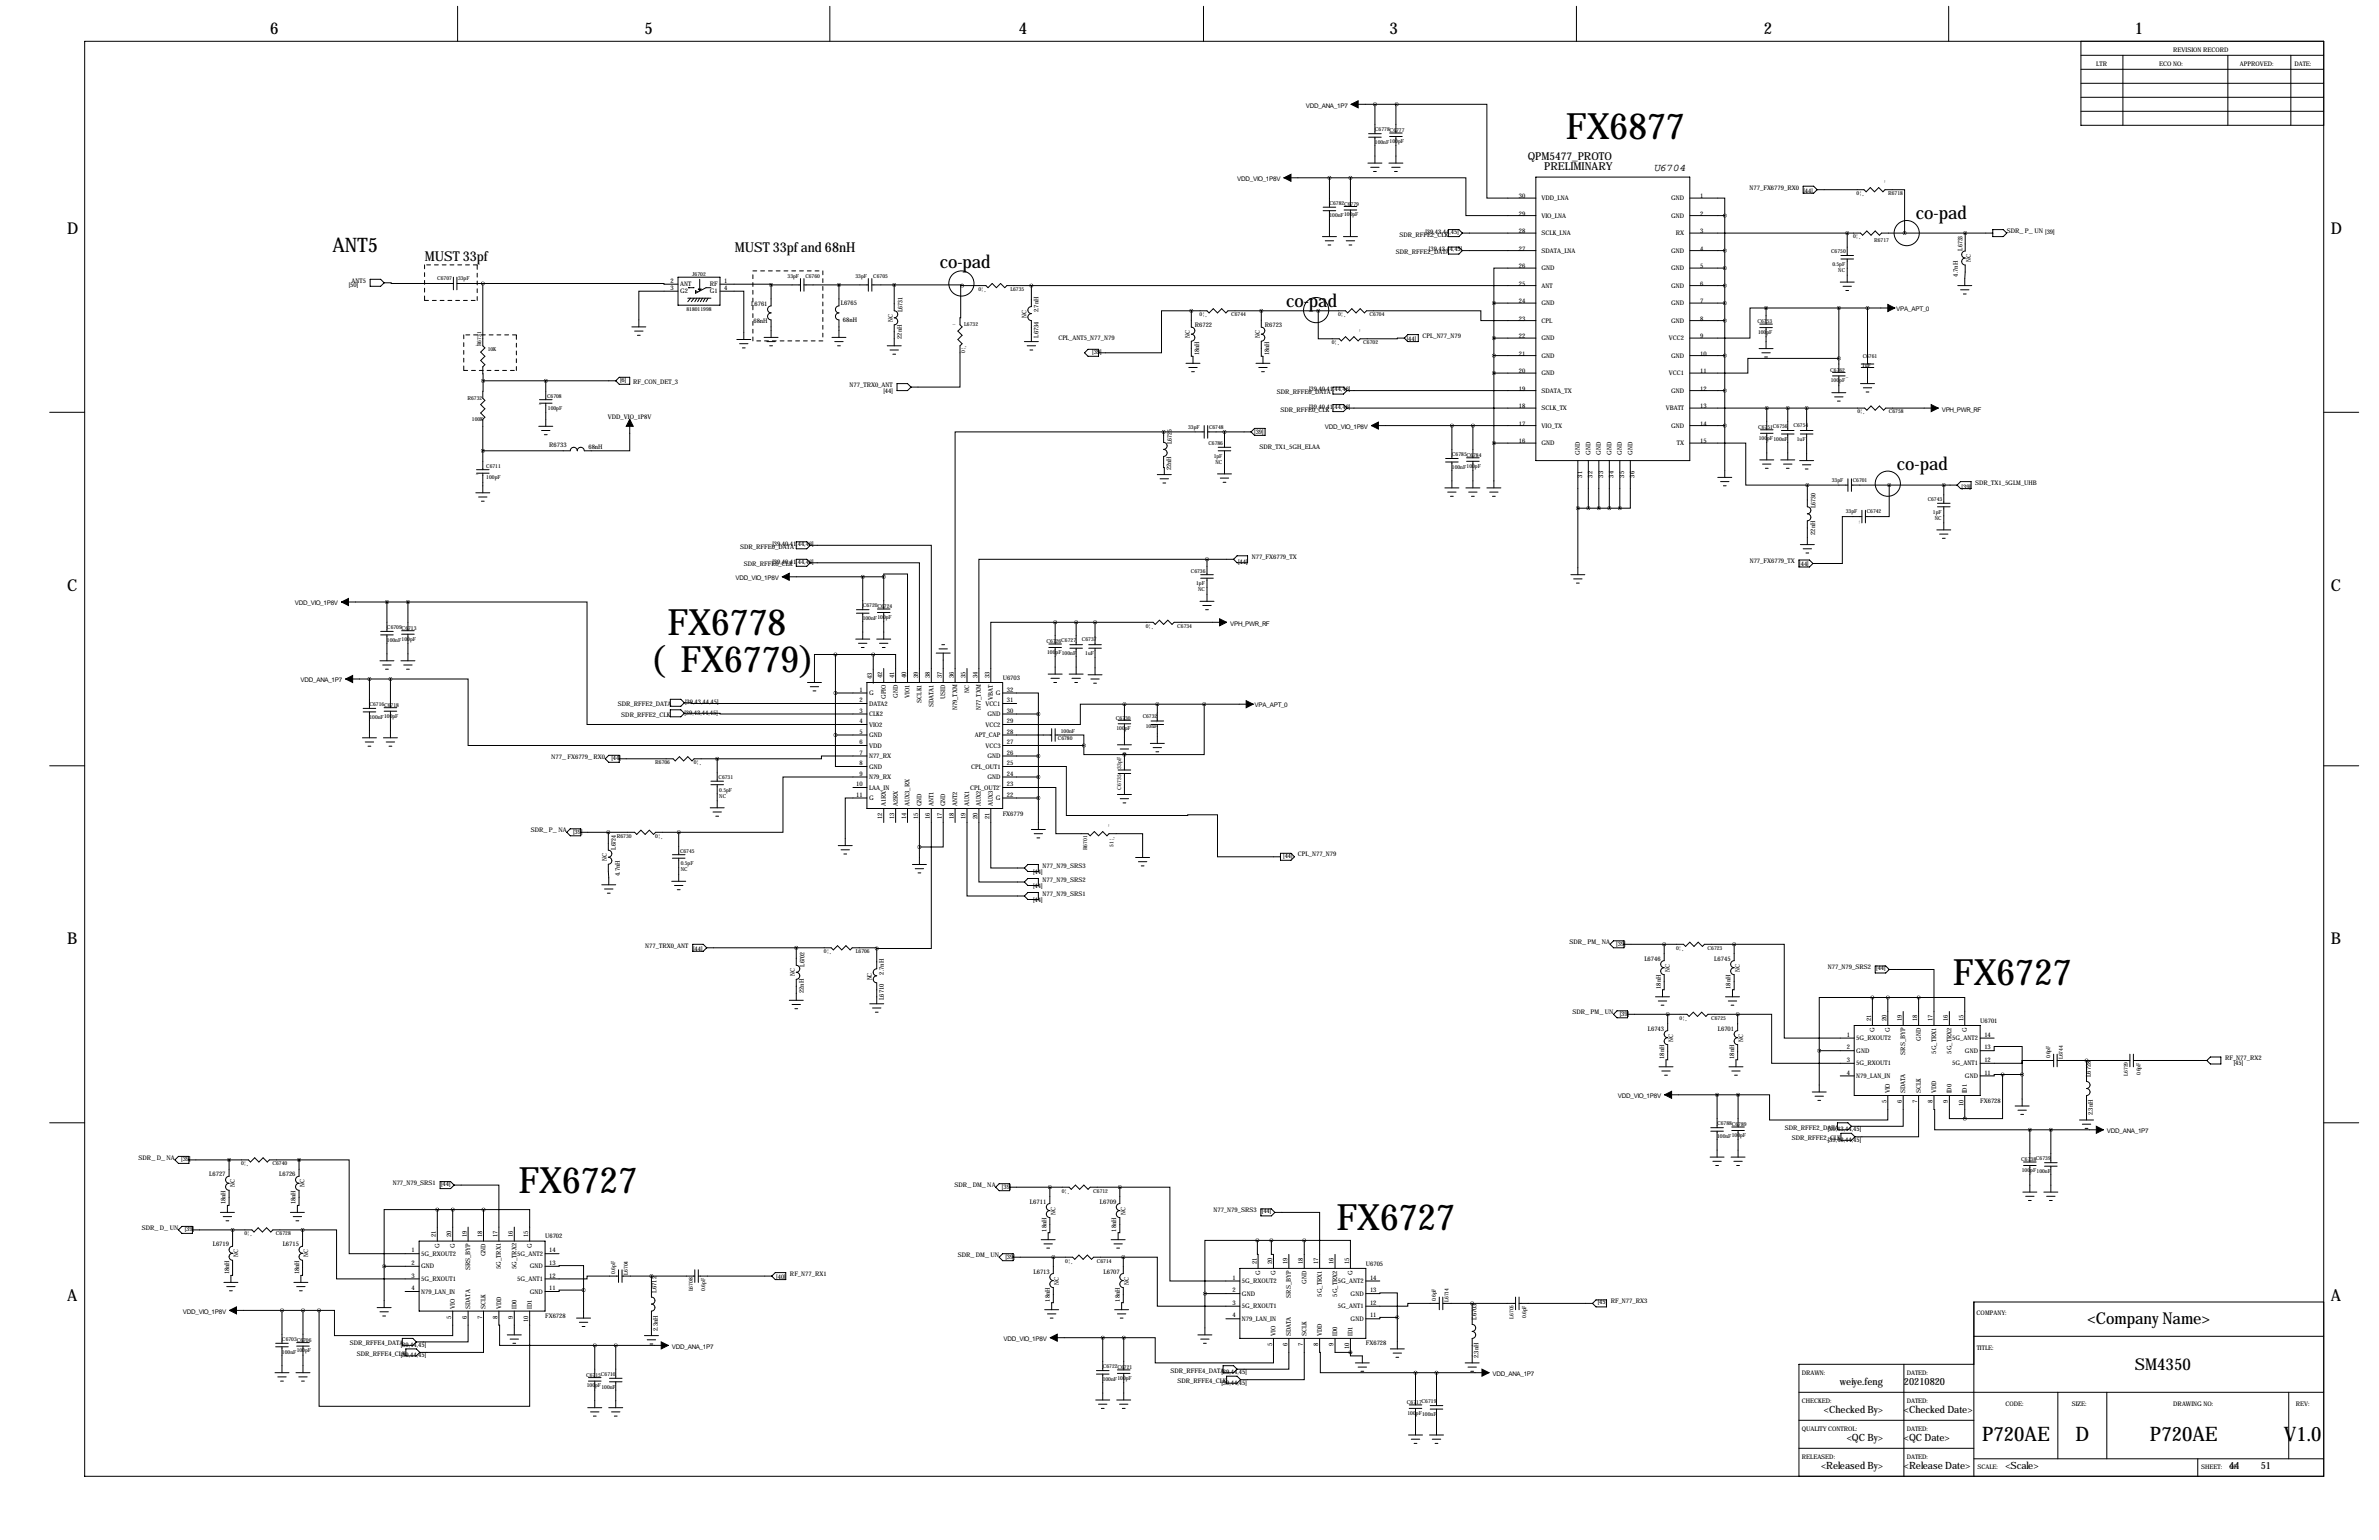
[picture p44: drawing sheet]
<svg xmlns="http://www.w3.org/2000/svg" width="864mm" height="559mm" viewBox="0 0 864 559" stroke-linecap="round" stroke-linejoin="round" font-family="sans-serif">
<defs><g id="words">
<g font-size="13.2">
<text x="568.5" y="50.4">FX6877</text>
<text x="242.3" y="230.5">FX6778</text>
<text x="235.7" y="243.9">(FX6779)</text>
<text x="708.9" y="357.5">FX6727</text>
<text x="188.2" y="432.9">FX6727</text>
<text x="485.1" y="446.4">FX6727</text>
</g>
<g font-size="7.3">
<text x="120.6" y="91.4">ANT5</text>
<text x="719.5" y="522.9">P720AE</text>
<text x="753.4" y="522.9">D</text>
<text x="780.5" y="522.9">P720AE</text>
<text x="829" y="522.9">V1.0</text>
</g>
<g font-size="6.6">
<text x="695.5" y="79.5">co-pad</text>
<text x="341.1" y="97.3">co-pad</text>
<text x="466.9" y="111.3">co-pad</text>
<text x="688.6" y="170.4">co-pad</text>
</g>
<g font-size="5.9">
<text x="98" y="12.4">6</text>
<text x="233.9" y="12.4">5</text>
<text x="369.8" y="12.4">4</text>
<text x="504.4" y="12.4">3</text>
<text x="640.3" y="12.4">2</text>
<text x="775" y="12.4">1</text>
<text x="24.4" y="84.8">D</text>
<text x="846.1" y="84.8">D</text>
<text x="24.4" y="214.4">C</text>
<text x="846.1" y="214.4">C</text>
<text x="24.4" y="342.6">B</text>
<text x="846.1" y="342.6">B</text>
<text x="24.4" y="472.2">A</text>
<text x="846.1" y="472.2">A</text>
<text x="757.8" y="480.5">&lt;Company Name&gt;</text>
<text x="774.9" y="497">SM4350</text>
</g>
<g font-size="4.9">
<text x="154.2" y="94.7">MUST 33pf</text>
<text x="266.7" y="91.4">MUST 33pf and 68nH</text>
</g>
<g font-size="4">
<text x="554.6" y="58.2">QPM5477_PROTO</text>
<text x="560.5" y="61.7">PRELIMINARY</text>
<text x="600.5" y="62">U6704</text>
</g>
<g font-size="3.6">
<text x="667.9" y="502.6">weiye.feng</text>
<text x="691.1" y="502.6">20210820</text>
<text x="662.1" y="512.8">&lt;Checked By&gt;</text>
<text x="691.1" y="512.8">&lt;Checked Date&gt;</text>
<text x="670.4" y="522.9">&lt;QC By&gt;</text>
<text x="691.1" y="522.9">&lt;QC Date&gt;</text>
<text x="661.1" y="533.1">&lt;Released By&gt;</text>
<text x="691.1" y="533.1">&lt;Release Date&gt;</text>
<text x="728" y="533.1">&lt;Scale&gt;</text>
<text x="809.2" y="533.1">44</text>
<text x="820.7" y="533.1">51</text>
</g>
<g font-size="2.3">
<text x="761" y="23.9">LTR</text>
<text x="783.8" y="23.9">ECO NO:</text>
<text x="788.9" y="18.8">REVISION RECORD</text>
<text x="813.1" y="23.9">APPROVED:</text>
<text x="832.9" y="23.9">DATE:</text>
<text x="474" y="39.1">VDD_ANA_1P7</text>
<text x="449.1" y="65.8">VDD_VIO_1P8V</text>
<text x="551.4" y="71.9">30</text>
<text x="617.2" y="71.9">1</text>
<text x="635.1" y="68.8">N77_FX6779_RX0</text>
<text x="654.7" y="69.9">[44]</text>
<text x="559.6" y="72.6">VDD_LNA</text>
<text x="606.6" y="72.6">GND</text>
<text x="551.4" y="78.2">29</text>
<text x="559.6" y="79">VIO_LNA</text>
<text x="606.6" y="79">GND</text>
<text x="617.2" y="78.2">2</text>
<text x="508" y="85.9">SDR_RFFE2_CLK</text>
<text x="517.5" y="84.8">[39,43,44,45]</text>
<text x="551.4" y="84.6">28</text>
<text x="559.6" y="85.3">SCLK_LNA</text>
<text x="608.3" y="85.3">RX</text>
<text x="617.2" y="84.6">3</text>
<text x="728.5" y="84.6">SDR_P_UN [39]</text>
<text x="506.7" y="92.2">SDR_RFFE2_DATA</text>
<text x="518.7" y="91.2">[39,43,44,45]</text>
<text x="551.4" y="90.9">27</text>
<text x="559.6" y="91.7">SDATA_LNA</text>
<text x="606.6" y="91.7">GND</text>
<text x="617.2" y="90.9">4</text>
<text x="712.4" y="90.9" transform="rotate(-90 712.4 90.9)">L6733</text>
<text x="715.4" y="95.1" transform="rotate(-90 715.4 95.1)">NC</text>
<text x="551.4" y="97.3">26</text>
<text x="559.6" y="98">GND</text>
<text x="606.6" y="98">GND</text>
<text x="617.2" y="97.3">5</text>
<text x="710.7" y="100.4" transform="rotate(-90 710.7 100.4)">4.7nH</text>
<text x="126.6" y="104.2">[50]</text>
<text x="127.6" y="102.6">ANT5</text>
<text x="243.4" y="102.6">2</text>
<text x="243.4" y="105.2">3</text>
<text x="246.9" y="103.9">ANT</text>
<text x="246.9" y="106.4">G2</text>
<text x="257.7" y="103.9">RF</text>
<text x="257.7" y="106.4">G1</text>
<text x="262.9" y="102.6">1</text>
<text x="262.9" y="105.2">4</text>
<text x="551.4" y="103.6">25</text>
<text x="559.6" y="104.4">ANT</text>
<text x="606.6" y="104.4">GND</text>
<text x="617.2" y="103.6">6</text>
<text x="272.7" y="111">L6761</text>
<text x="305.2" y="110.5">L6765</text>
<text x="327.6" y="113.3" transform="rotate(-90 327.6 113.3)">L6731</text>
<text x="376.9" y="113.4" transform="rotate(-90 376.9 113.4)">2.7nH</text>
<text x="551.4" y="110">24</text>
<text x="559.6" y="110.7">GND</text>
<text x="606.6" y="110.7">GND</text>
<text x="617.2" y="110">7</text>
<text x="688.3" y="112.8">VPA_APT_0</text>
<text x="273.5" y="117.3">68nH</text>
<text x="306" y="116.8">68nH</text>
<text x="324.1" y="116.8" transform="rotate(-90 324.1 116.8)">NC</text>
<text x="372.6" y="115.5" transform="rotate(-90 372.6 115.5)">NC</text>
<text x="433.7" y="118.7">R6722</text>
<text x="459.1" y="118.7">R6723</text>
<text x="551.4" y="116.3">23</text>
<text x="559.6" y="117.1">CPL</text>
<text x="606.6" y="117.1">GND</text>
<text x="617.2" y="116.3">8</text>
<text x="327.4" y="122.9" transform="rotate(-90 327.4 122.9)">22nH</text>
<text x="376.9" y="122.5" transform="rotate(-90 376.9 122.5)">L6734</text>
<text x="384.2" y="123.4">CPL_ANT5_N77_N79</text>
<text x="432" y="122.7" transform="rotate(-90 432 122.7)">NC</text>
<text x="457.4" y="122.7" transform="rotate(-90 457.4 122.7)">NC</text>
<text x="510.7" y="123.7">[44]</text>
<text x="516.4" y="122.7">CPL_N77_N79</text>
<text x="551.4" y="122.7">22</text>
<text x="559.6" y="123.4">GND</text>
<text x="605.8" y="123.4">VCC2</text>
<text x="617.2" y="122.7">9</text>
<text x="396.5" y="128.3">[39]</text>
<text x="435.3" y="128.9" transform="rotate(-90 435.3 128.9)">18nH</text>
<text x="460.7" y="128.9" transform="rotate(-90 460.7 128.9)">18nH</text>
<text x="551.4" y="129">21</text>
<text x="559.6" y="129.8">GND</text>
<text x="606.6" y="129.8">GND</text>
<text x="617.2" y="129">10</text>
<text x="551.4" y="135.4">20</text>
<text x="559.6" y="136.1">GND</text>
<text x="605.8" y="136.1">VCC1</text>
<text x="617.2" y="135.4">11</text>
<text x="225.1" y="138.4">[6]</text>
<text x="229.9" y="139.4">RF_CON_DET_3</text>
<text x="308.4" y="140.5">N77_TRX0_ANT</text>
<text x="320.7" y="142.5">[44]</text>
<text x="463.5" y="143">SDR_RFFE0_DATA</text>
<text x="475.2" y="142">[39,40,41,44,46]</text>
<text x="551.4" y="141.7">19</text>
<text x="559.6" y="142.5">SDATA_TX</text>
<text x="606.6" y="142.5">GND</text>
<text x="617.2" y="141.7">12</text>
<text x="464.8" y="149.4">SDR_RFFE0_CLK</text>
<text x="475.2" y="148.3">[39,40,41,44,46]</text>
<text x="551.4" y="148.1">18</text>
<text x="559.6" y="148.8">SCLK_TX</text>
<text x="604.7" y="148.8">VBATT</text>
<text x="617.2" y="148.1">13</text>
<text x="704.8" y="149.4">VPH_PWR_RF</text>
<text x="220.7" y="152.1">VDD_VIO_1P8V</text>
<text x="480.9" y="155.7">VDD_VIO_1P8V</text>
<text x="551.4" y="154.4">17</text>
<text x="559.6" y="155.2">VIO_TX</text>
<text x="606.6" y="155.2">GND</text>
<text x="617.2" y="154.4">14</text>
<text x="425.4" y="161" transform="rotate(-90 425.4 161)">L6725</text>
<text x="455.3" y="157.5">[39]</text>
<text x="551.4" y="160.8">16</text>
<text x="559.6" y="161.5">GND</text>
<text x="608.8" y="161.5">TX</text>
<text x="617.2" y="160.8">15</text>
<text x="199.4" y="162.3">R6733</text>
<text x="213.6" y="162.8">68nH</text>
<text x="457.2" y="162.8">SDR_TX1_5GH_ELAA</text>
<text x="573.5" y="165.1" transform="rotate(-90 573.5 165.1)">GND</text>
<text x="577.3" y="165.1" transform="rotate(-90 577.3 165.1)">GND</text>
<text x="581.2" y="165.1" transform="rotate(-90 581.2 165.1)">GND</text>
<text x="585" y="165.1" transform="rotate(-90 585 165.1)">GND</text>
<text x="588.8" y="165.1" transform="rotate(-90 588.8 165.1)">GND</text>
<text x="592.6" y="165.1" transform="rotate(-90 592.6 165.1)">GND</text>
<text x="425.2" y="170.7" transform="rotate(-90 425.2 170.7)">22nH</text>
<text x="574.3" y="173.3" transform="rotate(-90 574.3 173.3)">31</text>
<text x="578.1" y="173.3" transform="rotate(-90 578.1 173.3)">32</text>
<text x="581.9" y="173.3" transform="rotate(-90 581.9 173.3)">33</text>
<text x="585.7" y="173.3" transform="rotate(-90 585.7 173.3)">34</text>
<text x="589.5" y="173.3" transform="rotate(-90 589.5 173.3)">35</text>
<text x="593.4" y="173.3" transform="rotate(-90 593.4 173.3)">36</text>
<text x="712.1" y="177.6">[39]</text>
<text x="717" y="176">SDR_TX1_5GLM_UHB</text>
<text x="659" y="184.4" transform="rotate(-90 659 184.4)">L6730</text>
<text x="658.9" y="194.1" transform="rotate(-90 658.9 194.1)">22nH</text>
<text x="268.7" y="199.1">SDR_RFFE0_DATA</text>
<text x="280.4" y="198.1">[39,40,41,44,46]</text>
<text x="454.4" y="202.9">N77_FX6779_TX</text>
<text x="270" y="205.5">SDR_RFFE0_CLK</text>
<text x="280.4" y="204.5">[39,40,41,44,46]</text>
<text x="449.5" y="204.5">[44]</text>
<text x="635.2" y="204.5">N77_FX6779_TX</text>
<text x="653.2" y="205.5">[44]</text>
<text x="267" y="210.6">VDD_VIO_1P8V</text>
<text x="107" y="219.7">VDD_VIO_1P8V</text>
<text x="446.5" y="227.1">VPH_PWR_RF</text>
<text x="109" y="247.6">VDD_ANA_1P7</text>
<text x="312" y="251">1</text>
<text x="316.5" y="246.4" transform="rotate(-90 316.5 246.4)">43</text>
<text x="320.3" y="246.1" transform="rotate(-90 320.3 246.1)">42</text>
<text x="324.6" y="246.1" transform="rotate(-90 324.6 246.1)">41</text>
<text x="328.9" y="246.1" transform="rotate(-90 328.9 246.1)">40</text>
<text x="333.2" y="246.1" transform="rotate(-90 333.2 246.1)">39</text>
<text x="337.6" y="246.1" transform="rotate(-90 337.6 246.1)">38</text>
<text x="341.9" y="246.1" transform="rotate(-90 341.9 246.1)">37</text>
<text x="346.2" y="246.1" transform="rotate(-90 346.2 246.1)">36</text>
<text x="350.5" y="246.1" transform="rotate(-90 350.5 246.1)">35</text>
<text x="351.8" y="251.3" transform="rotate(-90 351.8 251.3)">NC</text>
<text x="354.8" y="246.1" transform="rotate(-90 354.8 246.1)">34</text>
<text x="359.2" y="246.1" transform="rotate(-90 359.2 246.1)">33</text>
<text x="364" y="246.6">U6703</text>
<text x="365.5" y="251">32</text>
<text x="224.3" y="256.3">SDR_RFFE2_DATA</text>
<text x="248.7" y="255.3">[39,43,44,45]</text>
<text x="312" y="254.8">2</text>
<text x="315.5" y="252.2">G</text>
<text x="315.5" y="256">DATA2</text>
<text x="321.6" y="253.7" transform="rotate(-90 321.6 253.7)">GPIO</text>
<text x="325.9" y="253.1" transform="rotate(-90 325.9 253.1)">GND</text>
<text x="330.2" y="253.3" transform="rotate(-90 330.2 253.3)">VIO1</text>
<text x="334.5" y="255" transform="rotate(-90 334.5 255)">SCLK1</text>
<text x="338.8" y="256.7" transform="rotate(-90 338.8 256.7)">SDATA1</text>
<text x="343.2" y="253.7" transform="rotate(-90 343.2 253.7)">USID</text>
<text x="347.5" y="257.8" transform="rotate(-90 347.5 257.8)">N79_TXM</text>
<text x="356.1" y="257.8" transform="rotate(-90 356.1 257.8)">N77_TXM</text>
<text x="357.7" y="256">VCC1</text>
<text x="360.4" y="253.9" transform="rotate(-90 360.4 253.9)">VBAT</text>
<text x="361.5" y="252.2">G</text>
<text x="365.5" y="254.8">31</text>
<text x="455.4" y="256.5">VPA_APT_0</text>
<text x="225.5" y="260.1">SDR_RFFE2_CLK</text>
<text x="248.5" y="259.6">[39,43,44,45]</text>
<text x="312" y="258.6">3</text>
<text x="312" y="262.4">4</text>
<text x="315.5" y="259.8">CLK2</text>
<text x="315.5" y="263.7">VIO2</text>
<text x="357.7" y="263.7">VCC2</text>
<text x="358.5" y="259.8">GND</text>
<text x="365.5" y="258.6">30</text>
<text x="365.5" y="262.4">29</text>
<text x="312" y="266.2">5</text>
<text x="315.5" y="267.5">GND</text>
<text x="353.9" y="267.5">APT_CAP</text>
<text x="365.5" y="266.2">28</text>
<text x="200.1" y="275.3">N77_FX6779_RX0</text>
<text x="222" y="275.9">[44]</text>
<text x="312" y="270">6</text>
<text x="312" y="273.8">7</text>
<text x="315.5" y="271.3">VDD</text>
<text x="315.5" y="275.1">N77_RX</text>
<text x="357.7" y="271.3">VCC3</text>
<text x="358.5" y="275.1">GND</text>
<text x="365.5" y="270">27</text>
<text x="365.5" y="273.8">26</text>
<text x="312" y="277.6">8</text>
<text x="312" y="281.4">9</text>
<text x="315.5" y="278.9">GND</text>
<text x="352.6" y="278.9">CPL_OUT1</text>
<text x="365.5" y="277.6">25</text>
<text x="365.5" y="281.4">24</text>
<text x="310.8" y="285.2">10</text>
<text x="315.5" y="282.7">N79_RX</text>
<text x="315.5" y="286.5">LAA_IN</text>
<text x="352.2" y="286.5">CPL_OUT2'</text>
<text x="358.5" y="282.7">GND</text>
<text x="365.5" y="285.2">23</text>
<text x="310.8" y="289.1">11</text>
<text x="315.5" y="290.3">G</text>
<text x="321.6" y="292.6" transform="rotate(-90 321.6 292.6)">A1RX</text>
<text x="325.9" y="292.6" transform="rotate(-90 325.9 292.6)">A2RX</text>
<text x="330.2" y="292.6" transform="rotate(-90 330.2 292.6)">AUX3_RX</text>
<text x="334.5" y="292.6" transform="rotate(-90 334.5 292.6)">GND</text>
<text x="338.8" y="292.6" transform="rotate(-90 338.8 292.6)">ANT1</text>
<text x="343.2" y="292.6" transform="rotate(-90 343.2 292.6)">GND</text>
<text x="347.5" y="292.6" transform="rotate(-90 347.5 292.6)">ANT2</text>
<text x="351.8" y="292.6" transform="rotate(-90 351.8 292.6)">AUX1</text>
<text x="356.1" y="292.6" transform="rotate(-90 356.1 292.6)">AUX2</text>
<text x="360.4" y="292.6" transform="rotate(-90 360.4 292.6)">AUX3</text>
<text x="361.5" y="290.3">G</text>
<text x="365.5" y="289.1">22</text>
<text x="320.3" y="297.3" transform="rotate(-90 320.3 297.3)">12</text>
<text x="324.6" y="297.3" transform="rotate(-90 324.6 297.3)">13</text>
<text x="328.9" y="297.3" transform="rotate(-90 328.9 297.3)">14</text>
<text x="333.2" y="297.3" transform="rotate(-90 333.2 297.3)">15</text>
<text x="337.6" y="297.3" transform="rotate(-90 337.6 297.3)">16</text>
<text x="341.9" y="297.3" transform="rotate(-90 341.9 297.3)">17</text>
<text x="346.2" y="297.3" transform="rotate(-90 346.2 297.3)">18</text>
<text x="350.5" y="297.3" transform="rotate(-90 350.5 297.3)">19</text>
<text x="354.8" y="297.3" transform="rotate(-90 354.8 297.3)">20</text>
<text x="359.2" y="297.3" transform="rotate(-90 359.2 297.3)">21</text>
<text x="364" y="295.9">FX6779</text>
<text x="192.7" y="302">SDR_P_NA</text>
<text x="208" y="302.5">[39]</text>
<text x="223.5" y="308.3" transform="rotate(-90 223.5 308.3)">L6724</text>
<text x="465.8" y="311.4">[44]</text>
<text x="471.2" y="310.6">CPL_N77_N79</text>
<text x="220.3" y="312.5" transform="rotate(-90 220.3 312.5)">NC</text>
<text x="225.1" y="317.8" transform="rotate(-90 225.1 317.8)">4.7nH</text>
<text x="375" y="317">[44]</text>
<text x="378.5" y="315">N77_N79_SRS3</text>
<text x="375" y="322.1">[44]</text>
<text x="378.5" y="320">N77_N79_SRS2</text>
<text x="375" y="327.2">[44]</text>
<text x="378.5" y="325.1">N77_N79_SRS1</text>
<text x="234.3" y="343.9">N77_TRX0_ANT</text>
<text x="251.6" y="344.9">[44]</text>
<text x="569.7" y="342.6">SDR_PM_NA</text>
<text x="586.7" y="343.2">[39]</text>
<text x="292" y="350.8" transform="rotate(-90 292 350.8)">L6702</text>
<text x="320.8" y="353.6" transform="rotate(-90 320.8 353.6)">2.7nH</text>
<text x="596.9" y="348.6">L6746</text>
<text x="606.1" y="352.6" transform="rotate(-90 606.1 352.6)">NC</text>
<text x="622.3" y="348.6">L6745</text>
<text x="631.5" y="352.6" transform="rotate(-90 631.5 352.6)">NC</text>
<text x="663.5" y="351.8">N77_N79_SRS2</text>
<text x="681.1" y="352.1">[44]</text>
<text x="288.5" y="354.3" transform="rotate(-90 288.5 354.3)">NC</text>
<text x="316.5" y="355.8" transform="rotate(-90 316.5 355.8)">NC</text>
<text x="602.8" y="358.8" transform="rotate(-90 602.8 358.8)">18nH</text>
<text x="628.2" y="358.8" transform="rotate(-90 628.2 358.8)">18nH</text>
<text x="291.9" y="360.4" transform="rotate(-90 291.9 360.4)">22nH</text>
<text x="320.8" y="362.9" transform="rotate(-90 320.8 362.9)">L6710</text>
<text x="570.8" y="368">SDR_PM_UN</text>
<text x="588" y="368.6">[39]</text>
<text x="679.2" y="370.6" transform="rotate(-90 679.2 370.6)">21</text>
<text x="684.8" y="370.6" transform="rotate(-90 684.8 370.6)">20</text>
<text x="690.4" y="370.6" transform="rotate(-90 690.4 370.6)">19</text>
<text x="696" y="370.6" transform="rotate(-90 696 370.6)">18</text>
<text x="701.5" y="370.6" transform="rotate(-90 701.5 370.6)">17</text>
<text x="707.1" y="370.6" transform="rotate(-90 707.1 370.6)">16</text>
<text x="712.7" y="370.6" transform="rotate(-90 712.7 370.6)">15</text>
<text x="718.8" y="371.1">U6701</text>
<text x="598.2" y="374">L6743</text>
<text x="607.4" y="378" transform="rotate(-90 607.4 378)">NC</text>
<text x="623.6" y="374">L6701</text>
<text x="632.8" y="378" transform="rotate(-90 632.8 378)">NC</text>
<text x="670.4" y="376.2">1</text>
<text x="673.9" y="377.4">5G_RXOUT2</text>
<text x="680.5" y="374.6" transform="rotate(-90 680.5 374.6)">G</text>
<text x="686.1" y="374.6" transform="rotate(-90 686.1 374.6)">G</text>
<text x="697.2" y="377.6" transform="rotate(-90 697.2 377.6)">GND</text>
<text x="708.7" y="377.4">5G_ANT2</text>
<text x="714" y="374.6" transform="rotate(-90 714 374.6)">G</text>
<text x="720.3" y="376.2">14</text>
<text x="670.4" y="380.7">2</text>
<text x="673.9" y="382">GND</text>
<text x="691.6" y="382.7" transform="rotate(-90 691.6 382.7)">SRS_BYP</text>
<text x="702.8" y="382.4" transform="rotate(-90 702.8 382.4)">5G_TRX1</text>
<text x="708.4" y="382.4" transform="rotate(-90 708.4 382.4)">5G_TRX2</text>
<text x="713.3" y="382">GND</text>
<text x="720.3" y="380.7">13</text>
<text x="604.1" y="384.2" transform="rotate(-90 604.1 384.2)">18nH</text>
<text x="629.5" y="384.2" transform="rotate(-90 629.5 384.2)">18nH</text>
<text x="670.4" y="389.9">4</text>
<text x="670.4" y="385.3">3</text>
<text x="673.9" y="386.6">5G_RXOUT1</text>
<text x="708.7" y="386.6">5G_ANT1</text>
<text x="720.3" y="385.3">12</text>
<text x="720.3" y="389.9">11</text>
<text x="807.7" y="384.8">RF_N77_RX2</text>
<text x="810.9" y="386.3">[45]</text>
<text x="673.9" y="391.2">N79_LAN_IN</text>
<text x="713.3" y="391.2">GND</text>
<text x="759" y="390.7" transform="rotate(-90 759 390.7)">L6728</text>
<text x="587.3" y="398.5">VDD_VIO_1P8V</text>
<text x="684.8" y="400.2" transform="rotate(-90 684.8 400.2)">5</text>
<text x="686.1" y="396.7" transform="rotate(-90 686.1 396.7)">VIO</text>
<text x="690.4" y="400.2" transform="rotate(-90 690.4 400.2)">6</text>
<text x="691.6" y="396.7" transform="rotate(-90 691.6 396.7)">SDATA</text>
<text x="696" y="400.2" transform="rotate(-90 696 400.2)">7</text>
<text x="697.2" y="396.7" transform="rotate(-90 697.2 396.7)">SCLK</text>
<text x="701.5" y="400.2" transform="rotate(-90 701.5 400.2)">8</text>
<text x="702.8" y="396.7" transform="rotate(-90 702.8 396.7)">VDD</text>
<text x="707.1" y="400.2" transform="rotate(-90 707.1 400.2)">9</text>
<text x="708.4" y="396.7" transform="rotate(-90 708.4 396.7)">ID0</text>
<text x="712.7" y="401.4" transform="rotate(-90 712.7 401.4)">10</text>
<text x="714" y="396.7" transform="rotate(-90 714 396.7)">ID1</text>
<text x="718.8" y="400.1">FX6728</text>
<text x="759.7" y="404.7" transform="rotate(-90 759.7 404.7)">2.3nH</text>
<text x="648" y="410">SDR_RFFE2_DATA</text>
<text x="650.5" y="413.8">SDR_RFFE2_CLK</text>
<text x="663.5" y="410.5">[39,43,44,45]</text>
<text x="764.8" y="411.2">VDD_ANA_1P7</text>
<text x="663.5" y="414.3">[39,43,44,45]</text>
<text x="50.3" y="420.9">SDR_D_NA</text>
<text x="65.8" y="421.4">[39]</text>
<text x="76" y="426.8">L6727</text>
<text x="85.2" y="430.8" transform="rotate(-90 85.2 430.8)">NC</text>
<text x="101.4" y="426.8">L6726</text>
<text x="110.6" y="430.8" transform="rotate(-90 110.6 430.8)">NC</text>
<text x="142.6" y="430">N77_N79_SRS1</text>
<text x="160.2" y="430.3">[44]</text>
<text x="346.5" y="430.8">SDR_DM_NA</text>
<text x="363.7" y="431.3">[39]</text>
<text x="81.9" y="437" transform="rotate(-90 81.9 437)">18nH</text>
<text x="107.3" y="437" transform="rotate(-90 107.3 437)">18nH</text>
<text x="373.9" y="436.7">L6711</text>
<text x="399.3" y="436.7">L6709</text>
<text x="383.1" y="440.7" transform="rotate(-90 383.1 440.7)">NC</text>
<text x="408.5" y="440.7" transform="rotate(-90 408.5 440.7)">NC</text>
<text x="440.5" y="439.9">N77_N79_SRS3</text>
<text x="458.1" y="440.2">[44]</text>
<text x="51.5" y="446.3">SDR_D_UN</text>
<text x="67.1" y="446.8">[39]</text>
<text x="158.2" y="448.8" transform="rotate(-90 158.2 448.8)">21</text>
<text x="163.8" y="448.8" transform="rotate(-90 163.8 448.8)">20</text>
<text x="169.4" y="448.8" transform="rotate(-90 169.4 448.8)">19</text>
<text x="175" y="448.8" transform="rotate(-90 175 448.8)">18</text>
<text x="180.6" y="448.8" transform="rotate(-90 180.6 448.8)">17</text>
<text x="186.2" y="448.8" transform="rotate(-90 186.2 448.8)">16</text>
<text x="191.8" y="448.8" transform="rotate(-90 191.8 448.8)">15</text>
<text x="197.9" y="449.3">U6702</text>
<text x="379.8" y="447" transform="rotate(-90 379.8 447)">18nH</text>
<text x="405.2" y="447" transform="rotate(-90 405.2 447)">18nH</text>
<text x="77.2" y="452.2">L6719</text>
<text x="102.6" y="452.2">L6715</text>
<text x="149.4" y="454.4">1</text>
<text x="152.9" y="455.7">5G_RXOUT2</text>
<text x="159.5" y="452.8" transform="rotate(-90 159.5 452.8)">G</text>
<text x="165.1" y="452.8" transform="rotate(-90 165.1 452.8)">G</text>
<text x="176.3" y="455.8" transform="rotate(-90 176.3 455.8)">GND</text>
<text x="187.7" y="455.7">5G_ANT2</text>
<text x="193" y="452.8" transform="rotate(-90 193 452.8)">G</text>
<text x="199.4" y="454.4">14</text>
<text x="86.5" y="456.2" transform="rotate(-90 86.5 456.2)">NC</text>
<text x="111.9" y="456.2" transform="rotate(-90 111.9 456.2)">NC</text>
<text x="149.4" y="459">2</text>
<text x="152.9" y="460.3">GND</text>
<text x="170.7" y="461" transform="rotate(-90 170.7 461)">SRS_BYP</text>
<text x="181.9" y="460.6" transform="rotate(-90 181.9 460.6)">5G_TRX1</text>
<text x="187.5" y="460.6" transform="rotate(-90 187.5 460.6)">5G_TRX2</text>
<text x="192.4" y="460.3">GND</text>
<text x="199.4" y="459">13</text>
<text x="347.7" y="456.2">SDR_DM_UN</text>
<text x="365" y="456.7">[39]</text>
<text x="456.2" y="458.7" transform="rotate(-90 456.2 458.7)">21</text>
<text x="461.8" y="458.7" transform="rotate(-90 461.8 458.7)">20</text>
<text x="467.4" y="458.7" transform="rotate(-90 467.4 458.7)">19</text>
<text x="472.9" y="458.7" transform="rotate(-90 472.9 458.7)">18</text>
<text x="478.5" y="458.7" transform="rotate(-90 478.5 458.7)">17</text>
<text x="484.1" y="458.7" transform="rotate(-90 484.1 458.7)">16</text>
<text x="489.7" y="458.7" transform="rotate(-90 489.7 458.7)">15</text>
<text x="495.8" y="459.2">U6705</text>
<text x="83.2" y="462.4" transform="rotate(-90 83.2 462.4)">18nH</text>
<text x="108.6" y="462.4" transform="rotate(-90 108.6 462.4)">18nH</text>
<text x="149.4" y="463.6">3</text>
<text x="152.9" y="464.8">5G_RXOUT1</text>
<text x="187.7" y="464.8">5G_ANT1</text>
<text x="199.4" y="463.6">12</text>
<text x="281.8" y="464.1">[40]</text>
<text x="286.8" y="463">RF_N77_RX1</text>
<text x="375.2" y="462.1">L6713</text>
<text x="384.4" y="466.1" transform="rotate(-90 384.4 466.1)">NC</text>
<text x="400.6" y="462.1">L6707</text>
<text x="409.8" y="466.1" transform="rotate(-90 409.8 466.1)">NC</text>
<text x="447.4" y="464.3">1</text>
<text x="450.8" y="465.6">5G_RXOUT2</text>
<text x="457.5" y="462.7" transform="rotate(-90 457.5 462.7)">G</text>
<text x="463" y="462.7" transform="rotate(-90 463 462.7)">G</text>
<text x="474.2" y="465.7" transform="rotate(-90 474.2 465.7)">GND</text>
<text x="485.7" y="465.6">5G_ANT2</text>
<text x="491" y="462.7" transform="rotate(-90 491 462.7)">G</text>
<text x="497.3" y="464.3">14</text>
<text x="149.4" y="468.1">4</text>
<text x="152.9" y="469.4">N79_LAN_IN</text>
<text x="192.4" y="469.4">GND</text>
<text x="199.4" y="468.1">11</text>
<text x="238.3" y="469.1" transform="rotate(-90 238.3 469.1)">L6712</text>
<text x="381.1" y="472.4" transform="rotate(-90 381.1 472.4)">18nH</text>
<text x="406.5" y="472.4" transform="rotate(-90 406.5 472.4)">18nH</text>
<text x="447.4" y="468.9">2</text>
<text x="447.4" y="473.5">3</text>
<text x="450.8" y="470.2">GND</text>
<text x="468.6" y="470.9" transform="rotate(-90 468.6 470.9)">SRS_BYP</text>
<text x="479.8" y="470.5" transform="rotate(-90 479.8 470.5)">5G_TRX1</text>
<text x="485.4" y="470.5" transform="rotate(-90 485.4 470.5)">5G_TRX2</text>
<text x="490.3" y="470.2">GND</text>
<text x="497.3" y="468.9">13</text>
<text x="497.3" y="473.5">12</text>
<text x="580" y="473.2">[45]</text>
<text x="584.7" y="472.9">RF_N77_RX3</text>
<text x="66.4" y="476.8">VDD_VIO_1P8V</text>
<text x="163.8" y="478.4" transform="rotate(-90 163.8 478.4)">5</text>
<text x="165.1" y="475" transform="rotate(-90 165.1 475)">VIO</text>
<text x="169.4" y="478.4" transform="rotate(-90 169.4 478.4)">6</text>
<text x="170.7" y="475" transform="rotate(-90 170.7 475)">SDATA</text>
<text x="175" y="478.4" transform="rotate(-90 175 478.4)">7</text>
<text x="176.3" y="475" transform="rotate(-90 176.3 475)">SCLK</text>
<text x="180.6" y="478.4" transform="rotate(-90 180.6 478.4)">8</text>
<text x="181.9" y="475" transform="rotate(-90 181.9 475)">VDD</text>
<text x="186.2" y="478.4" transform="rotate(-90 186.2 478.4)">9</text>
<text x="187.5" y="475" transform="rotate(-90 187.5 475)">ID0</text>
<text x="191.8" y="479.6" transform="rotate(-90 191.8 479.6)">10</text>
<text x="193" y="475" transform="rotate(-90 193 475)">ID1</text>
<text x="197.9" y="478.3">FX6728</text>
<text x="447.4" y="478">4</text>
<text x="450.8" y="479.3">N79_LAN_IN</text>
<text x="450.8" y="474.7">5G_RXOUT1</text>
<text x="485.7" y="474.7">5G_ANT1</text>
<text x="490.3" y="479.3">GND</text>
<text x="497.3" y="478">11</text>
<text x="536" y="478.9" transform="rotate(-90 536 478.9)">L6703</text>
<text x="717.5" y="477.3">COMPANY:</text>
<text x="238.8" y="482.9" transform="rotate(-90 238.8 482.9)">2.3nH</text>
<text x="463" y="484.9" transform="rotate(-90 463 484.9)">VIO</text>
<text x="468.6" y="484.9" transform="rotate(-90 468.6 484.9)">SDATA</text>
<text x="474.2" y="484.9" transform="rotate(-90 474.2 484.9)">SCLK</text>
<text x="479.8" y="484.9" transform="rotate(-90 479.8 484.9)">VDD</text>
<text x="485.4" y="484.9" transform="rotate(-90 485.4 484.9)">ID0</text>
<text x="491" y="484.9" transform="rotate(-90 491 484.9)">ID1</text>
<text x="127" y="488.2">SDR_RFFE4_DATA</text>
<text x="129.5" y="492">SDR_RFFE4_CLK</text>
<text x="145.5" y="488.7">[39,44,45]</text>
<text x="243.8" y="489.5">VDD_ANA_1P7</text>
<text x="364.3" y="486.7">VDD_VIO_1P8V</text>
<text x="461.8" y="488.4" transform="rotate(-90 461.8 488.4)">5</text>
<text x="467.4" y="488.4" transform="rotate(-90 467.4 488.4)">6</text>
<text x="472.9" y="488.4" transform="rotate(-90 472.9 488.4)">7</text>
<text x="478.5" y="488.4" transform="rotate(-90 478.5 488.4)">8</text>
<text x="484.1" y="488.3" transform="rotate(-90 484.1 488.3)">9</text>
<text x="489.7" y="489.5" transform="rotate(-90 489.7 489.5)">10</text>
<text x="495.8" y="488.2">FX6728</text>
<text x="717.6" y="490">TITLE:</text>
<text x="145.5" y="492.5">[39,44,45]</text>
<text x="536.7" y="492.8" transform="rotate(-90 536.7 492.8)">2.3nH</text>
<text x="424.9" y="498.1">SDR_RFFE4_DATA</text>
<text x="427.5" y="501.9">SDR_RFFE4_CLK</text>
<text x="443.4" y="502.4">[39,44,45]</text>
<text x="443.4" y="498.6">[39,44,45]</text>
<text x="541.8" y="499.4">VDD_ANA_1P7</text>
<text x="654" y="498.9">DRAWN:</text>
<text x="692.1" y="498.9">DATED:</text>
<text x="654" y="509">CHECKED:</text>
<text x="692.1" y="509">DATED:</text>
<text x="728" y="510.3">CODE:</text>
<text x="752.1" y="510.3">SIZE:</text>
<text x="788.9" y="510.3">DRAWING NO:</text>
<text x="833.4" y="510.3">REV:</text>
<text x="654" y="519.2">QUALITY CONTROL:</text>
<text x="692.1" y="519.2">DATED:</text>
<text x="654" y="529.3">RELEASED:</text>
<text x="692.1" y="529.3">DATED:</text>
<text x="717.8" y="533.1">SCALE:</text>
<text x="799.1" y="533.1">SHEET:</text>
<text x="809.4" y="533.1">OF</text>
</g>
<g font-size="2">
<text x="499.1" y="47.6">C6778C6777</text>
<text x="499.1" y="52.2">100nF100pF</text>
<text x="674" y="70.8">0¦¸</text>
<text x="685.4" y="70.8">R6718</text>
<text x="482.6" y="74.3">C6782C6779</text>
<text x="482.6" y="78.9">100nF100pF</text>
<text x="672.7" y="86.5">0¦¸</text>
<text x="680.3" y="87.8">R6717</text>
<text x="664.7" y="91.9">C6750</text>
<text x="158.7" y="101.6">C6707</text>
<text x="166.3" y="101.6">33pF</text>
<text x="251.3" y="100">J6702</text>
<text x="285.9" y="100.9">33pF</text>
<text x="292.4" y="100.9">C6760</text>
<text x="310.5" y="100.9">33pF</text>
<text x="317" y="100.9">C6705</text>
<text x="665.2" y="96.5">0.5pF</text>
<text x="667.3" y="98.8">NC</text>
<text x="355.2" y="105.6">0¦¸</text>
<text x="366.8" y="105.6">L6735</text>
<text x="249.2" y="112.7">818011998</text>
<text x="350" y="118.3">L6732</text>
<text x="435.5" y="114.7">0¦¸</text>
<text x="446.9" y="114.7">C6744</text>
<text x="485.8" y="114.7">0¦¸</text>
<text x="497.2" y="114.7">C6704</text>
<text x="638" y="117.3">C6753</text>
<text x="174.6" y="125.6" transform="rotate(-90 174.6 125.6)">R6731</text>
<text x="483.5" y="124.9">0¦¸</text>
<text x="494.9" y="124.9">C6702</text>
<text x="638.2" y="121.2">100pF</text>
<text x="177" y="127.4">10K</text>
<text x="350.4" y="128.2" transform="rotate(-90 350.4 128.2)">0¦¸</text>
<text x="676.2" y="129.9">C6761</text>
<text x="664.4" y="134.9">C6762</text>
<text x="676" y="133.2">1uF</text>
<text x="664.6" y="138.7">100pF</text>
<text x="169.7" y="145.1">R6732</text>
<text x="198.6" y="144.3">C6708</text>
<text x="198.9" y="148.8">100pF</text>
<text x="171.3" y="152.8">100K</text>
<text x="431.3" y="155.5">33pF</text>
<text x="438.9" y="155.5">C6748</text>
<text x="638.2" y="155.7">C6751C6756</text>
<text x="651" y="155">C6754</text>
<text x="674.2" y="150">0¦¸</text>
<text x="685.6" y="150">C6758</text>
<text x="438.7" y="161.5">C6786</text>
<text x="638.4" y="159.5">100pF100nF</text>
<text x="652.3" y="160.1">1uF</text>
<text x="440.6" y="166.1">1pF</text>
<text x="527" y="165.5">C6785C6784</text>
<text x="176.5" y="173.7">100pF</text>
<text x="176.5" y="169.9">C6711</text>
<text x="441.3" y="168.4">NC</text>
<text x="527" y="170.1">100nF100pF</text>
<text x="665" y="174.8">33pF</text>
<text x="672.6" y="174.8">C6701</text>
<text x="699.8" y="181.9">C6743</text>
<text x="670.1" y="186.2">33pF</text>
<text x="677.7" y="186.2">C6742</text>
<text x="701.7" y="186.4">1pF</text>
<text x="702.4" y="188.7">NC</text>
<text x="432.3" y="207.8">C6736</text>
<text x="434.2" y="212.3">1pF</text>
<text x="434.9" y="214.6">NC</text>
<text x="313.2" y="220.4">C6720C6724</text>
<text x="313.2" y="224.9">100nF100pF</text>
<text x="415.9" y="227.7">0¦¸</text>
<text x="427.3" y="227.7">C6734</text>
<text x="140.5" y="232.8">100nF100pF</text>
<text x="140.5" y="228.2">C6709C6713</text>
<text x="379.9" y="233.4">C6726C6727</text>
<text x="392.7" y="232.8">C6737</text>
<text x="380.1" y="237.2">100pF100nF</text>
<text x="394" y="237.8">1uF</text>
<text x="134.1" y="256.2">C6716C6718</text>
<text x="134.1" y="260.8">100nF100pF</text>
<text x="405" y="261.1">C6730</text>
<text x="414.8" y="260.5">C6732</text>
<text x="384" y="268.6">C6780</text>
<text x="385.1" y="266.1">100nF</text>
<text x="405.3" y="264.9">100pF</text>
<text x="415.9" y="264.3">10nF</text>
<text x="237.8" y="277.3">R6706</text>
<text x="251.8" y="277.3">0¦¸</text>
<text x="407" y="278.9" transform="rotate(-90 407 278.9)">33pF</text>
<text x="260.9" y="282.7">C6731</text>
<text x="261.1" y="287.3">0.5pF</text>
<text x="407" y="286.5" transform="rotate(-90 407 286.5)">C6735</text>
<text x="261.1" y="289.6">NC</text>
<text x="223.9" y="303.9">R6730</text>
<text x="237.9" y="303.9">0¦¸</text>
<text x="246.9" y="309.4">C6745</text>
<text x="394.6" y="308.5" transform="rotate(-90 394.6 308.5)">R6701</text>
<text x="404.3" y="307.2" transform="rotate(-90 404.3 307.2)">51¦¸</text>
<text x="247.1" y="316.2">NC</text>
<text x="247.1" y="313.9">0.5pF</text>
<text x="299.1" y="345.8">0¦¸</text>
<text x="310.6" y="345.8">L6706</text>
<text x="608.4" y="344.6">0¦¸</text>
<text x="619.8" y="344.6">C6723</text>
<text x="609.7" y="370">0¦¸</text>
<text x="621.1" y="370">C6725</text>
<text x="744.3" y="384" transform="rotate(-90 744.3 384)">0.6pF</text>
<text x="748.8" y="384.3" transform="rotate(-90 748.8 384.3)">L6744</text>
<text x="772.4" y="390.4" transform="rotate(-90 772.4 390.4)">L6729</text>
<text x="777" y="390.2" transform="rotate(-90 777 390.2)">0.6pF</text>
<text x="623.3" y="412.9">100nF100pF</text>
<text x="623.3" y="408.3">C6788C6789</text>
<text x="87.5" y="422.8">0¦¸</text>
<text x="98.9" y="422.8">C6740</text>
<text x="733.7" y="421.4">C6738C6739</text>
<text x="734" y="425.2">100pF100nF</text>
<text x="385.4" y="432.7">0¦¸</text>
<text x="396.8" y="432.7">C6712</text>
<text x="88.8" y="448.2">0¦¸</text>
<text x="100.2" y="448.2">C6728</text>
<text x="386.7" y="458.1">0¦¸</text>
<text x="398.1" y="458.1">C6714</text>
<text x="223.3" y="462.3" transform="rotate(-90 223.3 462.3)">0.6pF</text>
<text x="227.9" y="462.5" transform="rotate(-90 227.9 462.5)">L6704</text>
<text x="251.5" y="468.6" transform="rotate(-90 251.5 468.6)">L6708</text>
<text x="256" y="468.4" transform="rotate(-90 256 468.4)">0.6pF</text>
<text x="521.3" y="472.2" transform="rotate(-90 521.3 472.2)">0.6pF</text>
<text x="525.8" y="472.4" transform="rotate(-90 525.8 472.4)">L6714</text>
<text x="549.4" y="478.5" transform="rotate(-90 549.4 478.5)">L6705</text>
<text x="554" y="478.3" transform="rotate(-90 554 478.3)">0.6pF</text>
<text x="102.4" y="491.1">100nF100pF</text>
<text x="102.4" y="486.6">C6703C6706</text>
<text x="400.3" y="496.5">C6722C6721</text>
<text x="212.8" y="499.6">C6715C6710</text>
<text x="213" y="503.4">100pF100nF</text>
<text x="400.3" y="501">100nF100pF</text>
<text x="510.7" y="509.5">C6717C6719</text>
<text x="510.9" y="513.3">100pF100nF</text>
</g>
<g font-size=".4">
<text x="684.3" y="66.3" transform="rotate(-90 684.3 66.3)">R0201</text>
<text x="345.9" y="117.9">R0201</text>
<text x="172.7" y="125.5">R0201</text>
<text x="493.8" y="120.4" transform="rotate(-90 493.8 120.4)">R0201</text>
<text x="670.1" y="137.2">C0201</text>
<text x="195.6" y="147.1">C0201</text>
<text x="172.7" y="172.5">C0201</text>
<text x="675.1" y="190" transform="rotate(-90 675.1 190)">C0201</text>
<text x="420.1" y="262.4" transform="rotate(-90 420.1 262.4)">C0201_10NF+/-10%-10V</text>
<text x="402.6" y="300" transform="rotate(-90 402.6 300)">R0201</text>
</g>
</g></defs>
<g fill="none" stroke="#000" stroke-width=".36">
<path d="M30.7 15h812.8v520.7h-812.8zM166.1 2.3v12.7M301.2 2.3v12.7M436.9 2.3v12.7M572.3 2.3v12.7M707.4 2.3v12.7M755.4 15v30.5h88.1M499.1 37.8v10.7M507 37.8h32.8v34.1h17.7M507 37.8h-.3v10.5M507 37.8h-16.5M755.4 35.3h88.1"/>
<path d="M755.4 30.2h88.1M755.4 25.1h88.1M755.4 20.1h88.1M770.6 20.1v25.4M808.7 20.1v25.4M831.6 20.1v25.4M496.6 59.2h5M496.8 48.5h4.6M496.8 49.8h4.6M499.1 49.8v9.4M504.2 59.2h5.1M504.4 49.5h4.6"/>
<path d="M504.4 48.3h4.6M506.7 49.5v9.7M755.4 40.4h88.1M480.3 75.2h4.6M480.3 76.5h4.6M482.6 64.5v10.7M482.6 76.5v9.4M487.9 76.2h4.6M487.9 74.9h4.6M490.2 76.2v9.7M490.2 64.5h41.9v13.7h25.4M490.2 64.5v10.4"/>
<path d="M490.2 64.5h-24.1M497.6 60.7h3M498.6 62.2h1M505.2 60.7h3.1M506.2 62.2h1M557.5 64.3h55.9v102.8h-55.9zM613.4 71.9h12.7v6.3M626.1 78.2h-12.7M626.1 78.2v95M654.6 67.6h3.8l1.2 1.2-1.2 1.3h-3.8zM659.6 68.8h17.1l.7 .8 1.5-1.5 1.6 1.5 1.5-1.5 1.5 1.5 .8-.8h7.1v15.8M480.1 85.9h5"/>
<path d="M481.1 87.4h3M482.1 88.9h1M487.7 85.9h5.1M488.7 87.4h3M489.7 88.9h1M525.8 83.3h3.8l1.3 1.3-1.3 1.3h-3.8zM525.8 89.7h3.8l1.3 1.2-1.3 1.3h-3.8zM530.9 84.6h26.6M530.9 90.9h26.6M557.5 97.3h-15.2v12.7M613.4 84.6h62l.7 .7 1.6-1.5 1.5 1.5 1.5-1.5 1.5 1.5 .8-.7h40.4M626.1 90.9h-12.7"/>
<path d="M626.1 97.3h-12.7M668.3 94h4.5M668.3 92.7h4.5M670.6 84.6v8.1M670.6 94v8.4M713.4 84.6v6.5a1.27 1.27 0 0 0-1.3 1.3 1.27 1.27 0 0 0 1.3 1.2 1.27 1.27 0 0 0-1.3 1.3 1.27 1.27 0 0 0 1.3 1.3l-.2 7.4M723.4 83.3h3.8l1.3 1.3-1.3 1.3h-3.8zM134.4 101.3h3.8l1.2 1.3-1.2 1.3h-3.8zM139.4 102.6h2.6v.3h22.6M164.6 100.6v4.6M165.9 100.6v4.6M165.9 102.9h9.4"/>
<path d="M175.3 102.9v22.6l.7 .7-1.5 1.6 1.5 1.5-1.5 1.5 1.5 1.5-.7 .8 .1 5.1M175.3 102.9h65.7v.2h5.1M229.4 118.6h5M246.1 100.6h15.3v10.1h-15.3zM246.1 105.7h-14.2v12.9M249.7 108.2h8.4M249.9 104.4h.1M249.9 104.4h2.1M250.7 108.2l-1 1.3M252 108.2l-1 1.3M253 108.2l-.8 1.3M253.5 104.9h1l-.5 .5z"/>
<path d="M254 101.3v3.6M254 108.2l-.8 1.3M255 108.2l-.7 1.3M256 108.2l-.7 1.3M257 108.2l-.7 1.3M258.1 104.4h-1.8l-3.8 2v-1l.7 .5M261.4 105.7h8.6v17.5M261.4 103.1h18.5v.3M279.9 103.4v7.6a1.27 1.27 0 0 0-1.3 1.3 1.27 1.27 0 0 0 1.3 1.2 1.27 1.27 0 0 0-1.3 1.3 1.27 1.27 0 0 0 1.3 1.3v6.3M279.9 103.4h10.7M290.6 101.1v4.6M291.8 103.4h23.4"/>
<path d="M291.8 101.1v4.6M304.5 103.4v7.6a1.27 1.27 0 0 0-1.2 1.3 1.27 1.27 0 0 0 1.2 1.2 1.27 1.27 0 0 0-1.2 1.3 1.27 1.27 0 0 0 1.2 1.3v6.3M315.2 101.1v4.6M316.5 101.1v4.6M324.6 103.4v9.4a1.27 1.27 0 0 1 1.3 1.2 1.27 1.27 0 0 1-1.3 1.3 1.27 1.27 0 0 1 1.3 1.3 1.27 1.27 0 0 1-1.3 1.3v7.6M324.6 103.4h24.6v.2M324.6 103.4h-8.1M349.2 103.6h-.5v11.7h-.2v2.6l.7 .7-1.5 1.5 1.5 1.6-1.5 1.5 1.5 1.5-.7 .8v15h-17.8M349.2 103.6h8.7l.7 .8 1.6-1.5 1.5 1.5 1.5-1.5 1.5 1.5 .8-.8h192M374.4 103.6v7.7a1.27 1.27 0 0 0-1.3 1.2 1.27 1.27 0 0 0 1.3 1.3 1.27 1.27 0 0 0-1.3 1.3 1.27 1.27 0 0 0 1.3 1.2v7.7M432.5 112.8v5.9a1.27 1.27 0 0 1 1.2 1.3 1.27 1.27 0 0 1-1.2 1.3 1.27 1.27 0 0 1 1.2 1.2 1.27 1.27 0 0 1-1.2 1.3v5.5h.6v2.5M432.5 112.8h-10.9v15.2h-22.8"/>
<path d="M432.5 112.8h5.6l.8 .7 1.5-1.5 1.6 1.5 1.5-1.5 1.5 1.5 .8-.7h42.6l.8 .7 1.5-1.5 1.6 1.5 1.5-1.5 1.5 1.5 .8-.7h41.5v3.5h19.9M457.9 112.8v5.9a1.27 1.27 0 0 1 1.2 1.3 1.27 1.27 0 0 1-1.2 1.3 1.27 1.27 0 0 1 1.2 1.2 1.27 1.27 0 0 1-1.2 1.3v5.5h.6v2.5M478.5 112.8v10.1h7.7l.7 .8 1.5-1.5 1.6 1.5 1.5-1.5 1.5 1.5 .8-.8h13.4v-.2h2.6M542.3 110h15.2M542.3 110v67M626.1 103.6h-12.7M626.1 110h-12.7M626.1 116.3h-12.7M638.8 118.9h4.6M638.8 117.6h4.6M641.1 111.8h-5.8v10.9h-21.9M641.1 111.8v5.8"/>
<path d="M641.1 111.8h46.7M641.1 118.9v7.6M667.5 111.8v23.3M668 102.4h5.1M669 103.9h3.1M670.1 105.4h1M677.9 111.8v20.3M710.7 103.6h5.1M711.7 105.2h3.1M712.7 106.7h1M175.4 138.2l-.1 6.3 .7 .8-1.5 1.5 1.5 1.5-1.5 1.6 1.5 1.5-.7 .7v18.3M175.4 138.2h48.1"/>
<path d="M198.1 138.2v6.8M223.5 138.2l1.3-1.3h3.8v2.5h-3.8zM230.4 120.1h3M231.4 121.7h1M267.5 123.2h5M268.5 124.7h3M269.5 126.2h1M277.4 122.4h5M278.4 124h3M279.4 125.5h1M302 122.4h5.1M303 124h3.1"/>
<path d="M304 125.5h1.1M322.1 125.5h5.1M323.1 127h3M324.1 128.5h1M325.6 139.2h3.8l1.3 1.3-1.3 1.2h-3.8zM371.9 124h5M372.9 125.5h3M373.9 127h1M393.7 128l1.3-1.3h3.8v2.6h-3.8zM430.5 131.8h5.1M431.5 133.3h3.1M432.6 134.9h1"/>
<path d="M455.9 131.8h5.1M456.9 133.3h3.1M458 134.9h1M509.8 122.7l1.2-1.3h3.9v2.6h-3.9zM542.3 135.4h15.2M557.5 122.7h-15.2M557.5 129h-15.2M613.4 129h12.7M638.6 126.5h5M639.6 128h3M640.6 129.5h1M665.2 136.4h4.6"/>
<path d="M665.2 135.1h4.6M667.5 130h-33v5.4h-21.1M667.5 136.4v6.1M675.4 139.2h5.1M675.6 132.1h4.6M675.6 133.3h4.6M677.9 133.3v5.9M18 149.6h12.7M195.6 154.7h5.1M195.8 146.3h4.6M195.8 145h4.6M196.6 156.2h3"/>
<path d="M197.6 157.7h1M198.1 146.3v8.4M228.6 152.1v11.5h-16.5a1.27 1.27 0 0 0-1.3-1.3 1.27 1.27 0 0 0-1.3 1.3 1.27 1.27 0 0 0-1.2-1.3 1.27 1.27 0 0 0-1.3 1.3h-31.7M422.4 156.7v3.8a1.27 1.27 0 0 1 1.3 1.3 1.27 1.27 0 0 1-1.3 1.3 1.27 1.27 0 0 1 1.3 1.2 1.27 1.27 0 0 1-1.3 1.3l.3 6.6M422.4 156.7h-75.7v90.9M422.4 156.7h14.7M437.1 154.4v4.6M438.4 154.4v4.6M438.4 156.7h15.8M444.5 156.7v5.6M454.2 156.7l1.2-1.3h3.8v2.6h-3.8zM483.9 140.5h3.8l1.2 1.2-1.2 1.3h-3.8z"/>
<path d="M483.9 146.8h3.8l1.2 1.3-1.2 1.3h-3.8zM488.9 148.1h68.6M488.9 141.7h68.6M497.8 154.4h59.7M527 154.4v12M534.7 154.4v11.7M613.4 148.1h63.5l.8 .7 1.5-1.5 1.5 1.5 1.5-1.5 1.6 1.5 .7-.7h19.1M613.4 141.7h12.7M613.4 154.4h12.7M639.1 157.2h4.5M639.1 156h4.5M641.3 157.2v9.7"/>
<path d="M641.4 148.1l-.1 7.9M646.7 156.2h4.6M646.7 157.5h4.6M649 157.5v9.4M649 148.1v8.1M653.5 156.2h4.6M653.5 157.5h4.6M655.8 148.1v8.1M655.8 157.5v9.6M665 142.5h5.1M666 144h3M667 145.5h1"/>
<path d="M676.4 140.7h3M677.4 142.2h1M843.5 149.6h12.7M172.7 178.8h5.1M173 171.7h4.5M173 170.4h4.5M175.3 171.7v7.1M420.1 172.2h5.1M421.1 173.7h3.1M422.1 175.3h1.1M442 172h5M442.2 163.6h4.6"/>
<path d="M442.2 162.3h4.6M443 173.5h3M444 175h1M444.5 163.6v8.4M524.5 177h5.1M524.8 166.4h4.5M524.8 167.6h4.5M525.5 178.6h3.1M527 167.6v9.4M532.1 177h5.1M532.4 167.4h4.6M532.4 166.1h4.6"/>
<path d="M533.1 178.6h3.1M534.7 167.4v9.6M539.8 177h5M540.8 178.6h3M542.3 160.8h15.2M572.8 167.1v41.4M576.6 167.1v17.3M580.4 167.1v17.3M584.2 167.1v17.3M588 167.1v17.3M591.8 167.1v17.3h-3.8M613.4 160.8h20.3v15.2h22.4"/>
<path d="M623.6 173.2h5M624.6 174.8h3M625.6 176.3h1M638.8 166.9h5.1M639.8 168.4h3.1M640.8 169.9h1.1M646.4 166.9h5.1M647.4 168.4h3.1M648.5 169.9h1M653.3 167.1h5.1M654.3 168.7h3.1M655.3 170.2h1"/>
<path d="M656.1 176v7.9a1.27 1.27 0 0 1 1.3 1.3 1.27 1.27 0 0 1-1.3 1.2 1.27 1.27 0 0 1 1.3 1.3 1.27 1.27 0 0 1-1.3 1.3v8.6M670.8 176h-14.7M670.8 173.7v4.6M672.1 173.7v4.6M672.1 176h38.3M685.8 176v11.5h-8.6M705.6 176v6.6M710.4 176l1.3-1.2h3.8v2.5h-3.8zM173.7 180.3h3.1M174.8 181.9h1M289.1 196.6h3.8l1.2 1.3-1.2 1.2h-3.8zM294.1 197.9h44v49.7"/>
<path d="M526.5 180.1h1.1M534.2 180.1h1M541.8 180.1h1M572.8 184.4h15.2M653.5 197.6h5.1M654.6 199.1h3M675.9 187.5h-7.1v17h-10.7M675.9 185.2v4.5M677.2 185.2v4.5M703.1 192.3h5.1M703.3 183.9h4.6M703.3 182.6h4.6"/>
<path d="M704.1 193.8h3M705.1 195.3h1M705.6 183.9v8.4M124 218.4h24.1M140.5 218.4v10.7M148.1 218.4h65v44.5h101.6M148.1 218.4v10.5M289.1 202.9h3.8l1.2 1.3-1.2 1.3h-3.8zM294.1 204.2h39.7v43.4M313.2 209.3v11.9M320.8 209.3v-1h8.6v39.3M320.8 209.3v11.7"/>
<path d="M320.8 209.3h-36.8M435.6 218.2h5.1M435.9 209.8h4.5M435.9 208.5h4.5M436.6 219.7h3.1M438.1 202.9h-82.8v44.7M438.1 202.9v5.6M438.1 209.8v8.4M438.1 202.9h9.7M447.8 202.9l1.3-1.2h3.8v2.5h-3.8zM570.2 208.5h5.1M571.2 210.1h3.1"/>
<path d="M572.3 211.6h1M653 203.2h3.8l1.3 1.3-1.3 1.2h-3.8zM655.6 200.7h1M137.9 239.8h5.1M138.2 229.1h4.5M138.2 230.4h4.5M140.5 230.4v9.4M145.5 239.8h5.1M145.8 230.1h4.6M145.8 228.9h4.6M148.1 230.1v9.7M303.3 237.5h-7.6v10.1"/>
<path d="M303.3 237.5v29.2M303.3 237.5h13.7M310.6 231.9h5.1M310.9 221.2h4.6M310.9 222.5h4.6M311.7 233.4h3M312.7 234.9h1M313.2 222.5v9.4M317 237.5h8.1v10.1M317 237.5v10.4M318.3 231.9h5M318.5 222.2h4.6"/>
<path d="M318.5 221h4.6M319.3 233.4h3M320.3 234.9h1M320.8 222.2v9.7M339.9 237h5M340.9 235.5h3M341.9 233.9h1M342.4 237v10.6M380.7 234.9h4.6M380.7 233.7h4.6M383 234.9v9.7M383 225.8h-23.3v21.8"/>
<path d="M383 225.8v7.9M388.4 233.9h4.5M388.4 235.2h4.5M390.7 235.2v9.4M390.7 225.8v8.1M395.2 233.9h4.6M395.2 235.2h4.6M397.5 225.8v8.1M397.5 235.2v9.7M437.6 221.2h1.1M445.3 225.8h-19.1l-.7 .8-1.6-1.6-1.5 1.6-1.5-1.6-1.5 1.6-.8-.8h-35.6M125.5 246.4h16.2"/>
<path d="M131.8 257h4.6M131.8 258.3h4.6M134.1 258.3v9.4M134.1 246.4v10.6M138.9 241.3h3.1M139.4 258.1h4.6M139.4 256.8h4.6M140 242.8h1M141.7 246.4h28.2v24.1h144.8M141.7 246.4v10.4M141.7 258.1v9.6M146.6 241.3h3"/>
<path d="M147.6 242.8h1M243.3 257.6h3.8l1.3 1.2-1.3 1.3h-3.8zM243.3 253.7h3.8l1.3 1.3-1.3 1.3h-3.8zM248.4 258.8h13v.3h53.3M248.4 255h2.6v.3h63.7M293.1 247.6h5.1M294.1 249.2h3.1M295.1 250.7h1.1M314.7 251.5h-11.4M314.7 247.6h49.3v45.8h-49.3zM320.8 242.6v5M351 242.6v5"/>
<path d="M364 251.5h12.9v7.6M364 255.3h5.1M364 259.1h12.9M376.9 259.1v41.9M380.5 244.6h5.1M381.5 246.1h3.1M382.5 247.6h1M388.1 244.6h5.1M389.1 246.1h3.1M390.1 247.6h1.1M395 244.9h5M396 246.4h3"/>
<path d="M397 247.9h1M408.2 255.5h-16v7.4h-28.2M408.2 255.5v5.9M420.1 255.5v6.1M437.1 255.5v18.3h-28.9M454.9 255.5h-46.7M18 277.9h12.7M131.6 267.7h5.1M132.6 269.2h3M133.6 270.8h1M139.2 267.7h5.1M140.2 269.2h3.1"/>
<path d="M141.2 270.8h1M219.7 275.3l1.3-1.2h3.8v2.5h-3.8zM224.8 275.3h19.5l.8 .8 1.5-1.5 1.6 1.5 1.5-1.5 1.5 1.5 .8-.8h8.4M260.4 275.3l-.1 8.2M303.3 266.7v11.4h11.4M314.7 274.3h-16.5v1h-37.8M314.7 266.7h-11.4M364 278.1h23.1v17.8h44v-.2h10.9v15.2h22.8M364 266.7h17.8M364 270.5h29.4M364 274.3h12.9M381.8 264.4v4.6"/>
<path d="M383 264.4v4.6M383 266.7h10.4v3.8M393.4 270.5v3.3h14.8M405.6 270.3h5.1M405.9 279.4h4.6M405.9 262.6h4.6M405.9 261.4h4.6M406.7 271.8h3M407.7 273.3h1M408.2 273.8v5.6M408.2 262.6v7.7M417.6 269.7h5.1"/>
<path d="M417.8 262.9h4.6M417.8 261.6h4.6M418.6 271.3h3M419.6 272.8h1M420.1 262.9v6.8M843.5 277.9h12.7M257.8 293.1h5.1M258.1 284.7h4.5M258.1 283.5h4.5M258.8 294.6h3.1M259.8 296.2h1.1M260.3 284.7v8.4"/>
<path d="M309.6 285.8h5.1M314.7 289.6h-7.9v17.2M314.7 281.9h-30.5v20.1h-37.8M320.8 293.4v5M325.1 293.4v5M329.4 293.4v5M333.8 293.4v20.3M338.1 293.4v50.8h-19.8M342.4 293.4v13.9h-8.6M346.7 293.4v5M351 293.4v31.7h20.9M355.3 293.4v26.6h16.6"/>
<path d="M359.7 293.4v21.6h12.2M364 285.8h19.3v16.7h11.7l.7 .8 1.6-1.5 1.5 1.5 1.5-1.5 1.5 1.5 .8-.8h12.2v8.6M364 281.9h12.9M364 289.6h12.9M405.6 288.3h5.1M405.9 280.7h4.6M406.7 289.8h3M407.7 291.3h1M408.2 280.7v7.6M205.7 302l1.3-1.3h3.8v2.6h-3.8zM220.8 302v6.5a1.27 1.27 0 0 1 1.3 1.3 1.27 1.27 0 0 1-1.3 1.2 1.27 1.27 0 0 1 1.3 1.3 1.27 1.27 0 0 1-1.3 1.3l.2 7.5M243.8 319.8h5.1"/>
<path d="M244.1 311.4h4.6M244.1 310.1h4.6M246.4 302v8.1M246.4 302h-8.4l-.8 .8-1.5-1.6-1.5 1.6-1.5-1.6-1.6 1.6-.7-.8h-19.6M246.4 311.4v8.4M304.3 306.8h5.1M305.3 308.4h3.1M306.3 309.9h1M331.2 313.7h5.1M332.2 315.2h3.1M333.2 316.7h1.1M371.9 315l1.2-1.3h3.8v2.5h-3.8z"/>
<path d="M374.4 301h5.1M375.4 302.5h3.1M376.4 304h1M412.2 311.1h5.1M413.3 312.7h3M414.3 314.2h1M464.8 309.6h3.8l1.3 1.3-1.3 1.3h-3.8zM218.4 321.1h5.1M219.5 322.6h3M220.5 324.1h1M244.9 321.3h3M245.9 322.8h1"/>
<path d="M371.9 320l1.2-1.2h3.8v2.5h-3.8zM371.9 325.1l1.2-1.3h3.8v2.6h-3.8zM251.5 342.6h3.8l1.2 1.3-1.2 1.3h-3.8zM256.5 343.9h45.3l.7 .8 1.5-1.5 1.6 1.5 1.5-1.5 1.5 1.5 .8-.8h8.9v.3M289.1 343.9v6.4a1.27 1.27 0 0 1 1.2 1.2 1.27 1.27 0 0 1-1.2 1.3 1.27 1.27 0 0 1 1.2 1.3 1.27 1.27 0 0 1-1.2 1.2v7.7M318.3 344.2v7.3a1.27 1.27 0 0 0-1.3 1.3 1.27 1.27 0 0 0 1.3 1.3 1.27 1.27 0 0 0-1.3 1.2 1.27 1.27 0 0 0 1.3 1.3v7.6M584.5 342.6l1.2-1.2h3.8v2.5h-3.8zM604.1 342.6v6a1.27 1.27 0 0 0-1.3 1.3 1.27 1.27 0 0 0 1.3 1.2 1.27 1.27 0 0 0-1.3 1.3 1.27 1.27 0 0 0 1.3 1.3v5.5h-.6v2.5M629.5 342.6v6a1.27 1.27 0 0 0-1.3 1.3 1.27 1.27 0 0 0 1.3 1.2 1.27 1.27 0 0 0-1.3 1.3 1.27 1.27 0 0 0 1.3 1.3v5.5h-.6v2.5M629.5 342.6h18.2v34.1h25.4M629.5 342.6h-10.8l-.7 .8-1.5-1.5-1.6 1.5-1.5-1.5-1.5 1.5-.8-.8h-21.6M680.7 350.5h3.8l1.3 1.3-1.3 1.3h-3.8z"/>
<path d="M685.8 351.8h16.3v20.3M286.5 363h5.1M287.5 364.5h3.1M288.5 366h1.1M315.7 364.2h5.1M316.7 365.8h3.1M317.8 367.3h1M585.7 368l1.3-1.2h3.8v2.5h-3.8zM601 361.7h5M602 363.2h3M603 364.7h1M605.4 368v6a1.27 1.27 0 0 0-1.3 1.3 1.27 1.27 0 0 0 1.3 1.2 1.27 1.27 0 0 0-1.3 1.3 1.27 1.27 0 0 0 1.3 1.3v5.5h-.6v2.5"/>
<path d="M626.4 361.7h5M627.4 363.2h3M628.4 364.7h1M630.8 368v6a1.27 1.27 0 0 0-1.3 1.3 1.27 1.27 0 0 0 1.3 1.2 1.27 1.27 0 0 0-1.3 1.3 1.27 1.27 0 0 0 1.3 1.3v5.5h-.6v2.5M630.8 368h12.3v17.8h30M630.8 368h-10.8l-.7 .8-1.6-1.5-1.5 1.5-1.5-1.5-1.5 1.5-.8-.8h-21.6M673.1 372.1h45.7v25.4h-45.7zM679.7 361.9h-19.3v19.4M679.7 361.9v10.2M679.7 361.9h16.8M685.3 361.9v10.2M690.9 367v5.1"/>
<path d="M696.5 361.9h16.7v10.2M696.5 361.9v10.2M707.6 367v5.1M718.8 376.7h5.1M602.2 387.1h5.1M603.3 388.6h3M604.3 390.1h1M604.3 397.3h26.6M623.3 397.3v11.9M627.6 387.1h5.1M628.7 388.6h3M629.7 390.1h1"/>
<path d="M630.9 397.3h11.5v9.1h42.9v-8.9M630.9 397.3v11.6M657.9 396.2h5M658.9 397.8h3M659.9 399.3h1M660.4 381.3v14.9M668 390.4h5.1M673.1 381.3h-12.7M690.9 397.5v11.2h-18.8M696.5 397.5v15h-23.1M702.1 397.5l.2 12.5h34.6M707.6 397.5v8.4h5.6"/>
<path d="M713.2 397.5v8.4M718.8 381.3h5.1v-1.6h10.2v10.2M726.9 389.9h-3v.5h-5.1M726.9 389.9v16h-13.7M726.9 389.9h7.2M734.1 389.9v11.4M745.5 382.5v4.6M745.5 384.8h-11.4v1h-15.3M746.8 384.8h26.4M746.8 382.5v4.6M757.4 384.8v7.6a1.27 1.27 0 0 1 1.3 1.3 1.27 1.27 0 0 1-1.3 1.3 1.27 1.27 0 0 1 1.3 1.2 1.27 1.27 0 0 1-1.3 1.3v8.9M773.2 382.5v4.6"/>
<path d="M774.4 384.8h26.7M774.4 382.5v4.6M801.1 384.8l1.3-1.3h3.8v2.6h-3.8zM18 407.4h12.7M620.8 419.9h5.1M621 409.2h4.6M621 410.5h4.6M623.3 410.5v9.4M628.4 419.9h5.1M628.6 410.2h4.6M628.6 408.9h4.6M630.9 410.2v9.7"/>
<path d="M667 407.4h3.8l1.3 1.3-1.3 1.3h-3.8zM668.3 411.2h3.8l1.3 1.3-1.3 1.3h-3.8zM731.5 401.3h5.1M732.5 402.8h3.1M733.6 404.4h1M736.9 410v11.6M744.5 410v11.9M754.9 406.4h5.1M755.9 407.9h3.1M756.9 409.4h1M763.5 410h-26.6M843.5 407.4h12.7"/>
<path d="M63.5 420.9l1.3-1.3h3.8v2.5h-3.8zM80 439.9h5.1M83.2 420.9v5.9a1.27 1.27 0 0 0-1.3 1.3 1.27 1.27 0 0 0 1.3 1.3 1.27 1.27 0 0 0-1.3 1.2 1.27 1.27 0 0 0 1.3 1.3v5.5h-.6l-.1 2.5M105.4 439.9h5.1M108.6 420.9v5.9a1.27 1.27 0 0 0-1.3 1.3 1.27 1.27 0 0 0 1.3 1.3 1.27 1.27 0 0 0-1.3 1.2 1.27 1.27 0 0 0 1.3 1.3v5.5h-.7v2.5M108.6 420.9h18.1v34h25.4M108.6 420.9h-10.8l-.8 .7-1.5-1.5-1.5 1.5-1.5-1.5-1.6 1.5-.7-.7h-21.6M158.8 438.9h-19.4v20.6M158.8 438.9l-.1 11.4M158.8 438.9h16.7M159.8 428.8h3.8l1.2 1.2-1.2 1.3h-3.8zM164.3 438.9v11.4"/>
<path d="M164.8 430h16.3v20.3M175.5 438.9h16.8v11.4M175.5 438.9v11.4M361.4 430.8l1.3-1.3h3.8v2.6h-3.8zM366.5 430.8h21.6l.8 .7 1.5-1.5 1.5 1.5 1.5-1.5 1.6 1.5 .7-.7h10.8M381.1 430.8v5.9a1.27 1.27 0 0 0-1.3 1.3 1.27 1.27 0 0 0 1.3 1.3 1.27 1.27 0 0 0-1.3 1.2 1.27 1.27 0 0 0 1.3 1.3v5.5h-.6v2.5M406.5 430.8v5.9a1.27 1.27 0 0 0-1.3 1.3 1.27 1.27 0 0 0 1.3 1.3 1.27 1.27 0 0 0-1.3 1.2 1.27 1.27 0 0 0 1.3 1.3v5.5h-.6v2.5M406.5 430.8h18.2v34h25.4M457.7 438.7h3.8l1.3 1.2-1.3 1.3h-3.8zM462.8 439.9h16.2v20.3M621.8 421.4h3M622.8 422.9h1"/>
<path d="M629.4 421.4h3.1M630.4 422.9h1M734.3 432.6h5.1M734.6 422.9h4.5M734.6 421.6h4.5M735.3 434.1h3.1M736.3 435.6h1.1M736.9 422.9v9.7M741.9 432.6h5.1M742.2 421.9h4.6M742.2 423.2h4.6M742.9 434.1h3.1"/>
<path d="M744 435.6h1M744.5 423.2v9.4M64.8 446.3l1.2-1.3h3.8v2.5h-3.8zM81 441.5h3.1M82 443h1.1M84.4 446.3v5.9a1.27 1.27 0 0 0-1.2 1.3 1.27 1.27 0 0 0 1.2 1.3 1.27 1.27 0 0 0-1.2 1.2 1.27 1.27 0 0 0 1.2 1.3v5.5h-.6v2.5M106.4 441.5h3.1M107.4 443h1.1M109.8 446.3v5.9a1.27 1.27 0 0 0-1.2 1.3 1.27 1.27 0 0 0 1.2 1.3 1.27 1.27 0 0 0-1.2 1.2 1.27 1.27 0 0 0 1.2 1.3v5.5h-.6v2.5M109.8 446.3h12.4v17.8h29.9M109.8 446.3h-10.7l-.8 .7-1.5-1.5-1.6 1.5-1.5-1.5-1.5 1.5-.8-.7h-21.6M139.4 459.5h12.7"/>
<path d="M139.4 459.5v15M152.1 450.3h45.8v25.4h-45.8zM169.9 445.3v5M186.7 445.3v5M197.9 459.5l13.9-.3v8.9M197.9 454.9h5M362.7 456.2l1.3-1.3h3.8v2.6h-3.8zM367.8 456.2h21.6l.7 .7 1.6-1.5 1.5 1.5 1.5-1.5 1.5 1.5 .8-.7h10.8M378 449.8h5M379 451.4h3M380 452.9h1M382.4 456.2v5.9a1.27 1.27 0 0 0-1.3 1.3 1.27 1.27 0 0 0 1.3 1.3 1.27 1.27 0 0 0-1.3 1.2 1.27 1.27 0 0 0 1.3 1.3v5.5h-.6v2.5"/>
<path d="M403.4 449.8h5M404.4 451.4h3M405.4 452.9h1M407.8 456.2v5.9a1.27 1.27 0 0 0-1.3 1.3 1.27 1.27 0 0 0 1.3 1.3 1.27 1.27 0 0 0-1.3 1.2 1.27 1.27 0 0 0 1.3 1.3v5.5h-.6v2.5M407.8 456.2h12.3v17.8h30M456.4 450.1l.3 10.1M456.4 450.1h-19v19.3M456.4 450.1h17.1M461.5 450.1v5.1h.8v5M467.9 455.2v5M473.5 450.1h16.7v10.1M473.5 450.1v10.1"/>
<path d="M484.6 455.2v5M81.3 465.3h5.1M82.3 466.9h3M83.3 468.4h1M83.3 475.5h32.5M102.4 475.5v11.9M106.7 465.3h5.1M107.7 466.9h3M108.7 468.4h1M110 475.5v11.7M115.8 475.5v34.8h76.5v-34.6M115.8 475.5h5.6v9.1h42.9v-8.9"/>
<path d="M136.9 474.5h5.1M137.9 476h3.1M138.9 477.5h1.1M147.1 468.6h5M169.9 475.7v11.2h-18.8M175.5 475.7v15h-23.1M181.1 475.7l.3 12.5h34.5M186.7 475.7v8.7M209.3 478.3h5.1M210.3 479.8h3.1M211.8 468.1h-8.9v.5h-5M211.8 468.1v10.2"/>
<path d="M224.5 460.8v4.5M224.5 463h-11.4v1.1h-15.2M225.8 460.8v4.5M225.8 463h26.4M236.5 463v7.7a1.27 1.27 0 0 1 1.2 1.2 1.27 1.27 0 0 1-1.2 1.3 1.27 1.27 0 0 1 1.2 1.3 1.27 1.27 0 0 1-1.2 1.2v8.9M252.2 460.8v4.5M253.5 463h26.7M253.5 460.8v4.5M280.2 463l1.2-1.2h3.8v2.5h-3.8zM379.2 475.2h5.1M380.2 476.8h3.1M381.3 478.3h1"/>
<path d="M404.6 475.2h5.1M405.6 476.8h3.1M406.7 478.3h1M437.4 469.4v15M445 478.5h5.1M450.1 469.4h-12.7M450.1 460.2h45.7v25.4h-45.7zM495.8 469.4l11.4-.3v8.9M495.8 464.8h5.1M507.2 478h-6.3v.5h-5.1M507.2 478v11.5M522.5 472.9h-11.5v1.1h-15.2"/>
<path d="M522.5 470.7v4.5M523.7 472.9h26.5M523.7 470.7v4.5M534.4 472.9v7.7a1.27 1.27 0 0 1 1.3 1.2 1.27 1.27 0 0 1-1.3 1.3 1.27 1.27 0 0 1 1.3 1.3 1.27 1.27 0 0 1-1.3 1.2v8.9M550.2 470.7v4.5M551.4 470.7v4.5M551.4 472.9h26.7M578.1 472.9l1.3-1.2h3.8v2.5h-3.8zM843.5 472.4h-127v63.3M99.8 498.1h5.1M100.1 487.4h4.5M100.1 488.7h4.5"/>
<path d="M100.8 499.6h3.1M102.4 488.7v9.4M107.4 498.1h5.1M107.7 488.4h4.6M107.7 487.2h4.6M108.5 499.6h3M110 488.4v9.7M146.1 485.6h3.8l1.2 1.3-1.2 1.3h-3.8zM147.3 489.5h3.8l1.3 1.2-1.3 1.3h-3.8zM184.1 484.4h5.1M185.2 485.9h3M186.2 487.4h1"/>
<path d="M211.3 481.3h1M213.6 499.9h4.6M215.9 488.2v11.7M223.5 488.2v11.9M233.9 484.6h5.1M234.9 486.2h3.1M236 487.7h1M242.6 488.2h-26.7M398 497.3h4.6M398 498.6h4.6M400.3 498.6v9.4M400.3 485.4v11.9"/>
<path d="M405.6 498.3h4.6M405.6 497.1h4.6M407.9 498.3v9.7M407.9 485.4h11.5v9.1h42.9v-8.9M407.9 485.4v11.7M407.9 485.4h-26.6M434.8 484.4h5.1M435.9 485.9h3M436.9 487.4h1M444 495.6h3.8l1.3 1.2-1.3 1.3h-3.8zM445.3 499.4h3.8l1.2 1.2-1.2 1.3h-3.8zM467.9 485.6v11.2h-18.8"/>
<path d="M473.5 485.6v15h-23.2M479 485.6l.3 12.5h34.5M484.6 485.6v5.1h5.6M490.2 485.6v5.1M490.2 490.7h.1M490.2 490.7v1.3h4.3v2.5M492 494.5h5.1M493 496.1h3.1M494 497.6h1M504.7 489.5h5.1M505.7 491h3.1M506.7 492.5h1"/>
<path d="M513.8 498.1v11.7M513.8 498.1h26.7M521.5 498.1v11.9M531.9 494.5h5.1M532.9 496.1h3M533.9 497.6h1M691.1 495v40.7M716.5 495h-63.5v40.7M716.5 484.9h127M101.9 501.1h1M109.5 501.1h1M213.4 510.8h5"/>
<path d="M213.6 501.1h4.6M214.4 512.3h3M215.4 513.8h1M215.9 501.1v9.7M221 510.8h5.1M221.2 500.1h4.6M221.2 501.4h4.6M222 512.3h3M223 513.8h1M223.5 501.4v9.4M397.8 508h5M398.8 509.5h3"/>
<path d="M399.8 511h1M405.4 508h5.1M406.4 509.5h3M407.4 511h1M511.6 511h4.5M511.6 509.8h4.5M513.8 511v9.7M519.2 510h4.5M519.2 511.3h4.5M521.5 511.3v9.4M653 515.4h63.5M653 505.2h190.5"/>
<path d="M747 505.2v24.1M764.8 505.2v24.1M830.8 505.2v24.1M511.3 520.7h5.1M512.3 522.2h3.1M513.3 523.7h1M518.9 520.7h5.1M519.9 522.2h3.1M521 523.7h1M653 525.5h63.5M716.5 529.3h127M797.8 529.3v6.4"/>
<circle cx="692.1" cy="84.6" r="4.6"/>
<circle cx="349" cy="102.9" r="4.6"/>
<circle cx="477.8" cy="112.5" r="4.6"/>
<circle cx="685.3" cy="175.5" r="4.6"/>
</g>
<path d="M154.1 96.1v12.9M173.2 96.1h-19.1M273.3 98.3h25.4M298.7 98.3v25.4M154.1 109h19.1M173.2 109v-12.9M168.4 121.5v12.9M168.4 134.4h19.1M187.5 134.4v-12.9M187.5 121.5h-19.1M273.3 123.7v-25.4M298.7 123.7h-25.4" fill="none" stroke="#000" stroke-width=".36" stroke-dasharray="1.4 1.4"/>
<g fill="#000" stroke="#000" stroke-width=".36">
<path d="M490.5 37.8l2.5-1.2v2.5zM466.1 64.5l2.5-1.3v2.6zM685.3 110.5l2.5 1.3-2.5 1.2zM228.6 152.1l1.3 2.6h-2.6zM497.8 154.4l2.6-1.2v2.5zM701 146.8l2.6 1.3-2.6 1.3zM124 218.4l2.5-1.2v2.5zM284 209.3l2.5-1.3v2.6zM442.7 224.5l2.6 1.3-2.6 1.3zM125.5 246.4l2.5-1.3v2.6zM452.4 254.3l2.5 1.2-2.5 1.3zM604.3 397.3l2.5-1.3v2.5z"/>
<path d="M761 408.7l2.5 1.3-2.5 1.2zM83.3 475.5l2.6-1.3v2.6zM240 486.9l2.6 1.3-2.6 1.3zM381.3 485.4l2.5-1.3v2.6zM538 496.8l2.5 1.3-2.5 1.3z"/>
</g>
<path d="M109.9 475.5a.05 .05 0 0 0 .1 0 .05 .05 0 0 0-.1 0zM102.3 475.5a.05 .05 0 0 0 .1 0 .05 .05 0 0 0-.1 0zM223.5 488.2a.05 .05 0 0 0 .1 0 .05 .05 0 0 0-.1 0zM84.4 446.3a.05 .05 0 0 0 .1 0 .05 .05 0 0 0-.1 0zM236.4 463a.05 .05 0 0 0 .1 0 .05 .05 0 0 0-.1 0zM109.8 446.3a.05 .05 0 0 0 .1 0 .05 .05 0 0 0-.1 0zM83.1 420.9a.05 .05 0 0 0 .1 0 .05 .05 0 0 0-.1 0zM108.5 420.9a.05 .05 0 0 0 .1 0 .05 .05 0 0 0-.1 0zM211.8 468.1a.05 .05 0 0 0 .1 0 .05 .05 0 0 0-.1 0zM175.5 438.9a.05 .05 0 0 0 .1 0 .05 .05 0 0 0-.1 0zM164.3 438.9a.05 .05 0 0 0 .1 0 .05 .05 0 0 0-.1 0zM158.7 438.9a.05 .05 0 0 0 .1 0 .05 .05 0 0 0-.1 0zM139.4 459.5a.05 .05 0 0 0 .1 0 .05 .05 0 0 0-.1 0zM115.8 475.5a.05 .05 0 0 0 .1 0 .05 .05 0 0 0-.1 0zM630.9 397.3a.05 .05 0 0 0 .1 0 .05 .05 0 0 0-.1 0zM623.3 397.3a.05 .05 0 0 0 .1 0 .05 .05 0 0 0-.1 0zM736.8 410a.05 .05 0 0 0 .1 0 .05 .05 0 0 0-.1 0zM744.4 410a.05 .05 0 0 0 .1 0 .05 .05 0 0 0-.1 0zM605.3 368a.05 .05 0 0 0 .1 0 .05 .05 0 0 0-.1 0zM757.4 384.8a.05 .05 0 0 0 .1 0 .05 .05 0 0 0-.1 0zM630.7 368a.05 .05 0 0 0 .1 0 .05 .05 0 0 0-.1 0zM604.1 342.6a.05 .05 0 0 0 .1 0 .05 .05 0 0 0-.1 0zM629.5 342.6a.05 .05 0 0 0 .1 0 .05 .05 0 0 0-.1 0zM734 389.9a.05 .05 0 0 0 .1 0 .05 .05 0 0 0-.1 0zM696.4 361.9a.05 .05 0 0 0 .1 0 .05 .05 0 0 0-.1 0zM685.2 361.9a.05 .05 0 0 0 .1 0 .05 .05 0 0 0-.1 0zM407.9 485.4a.05 .05 0 0 0 .1 0 .05 .05 0 0 0-.1 0zM513.8 498.1a.05 .05 0 0 0 .1 0 .05 .05 0 0 0-.1 0zM521.4 498.1a.05 .05 0 0 0 .1 0 .05 .05 0 0 0-.1 0zM382.3 456.2a.05 .05 0 0 0 .1 0 .05 .05 0 0 0-.1 0zM534.4 472.9a.05 .05 0 0 0 .1 0 .05 .05 0 0 0-.1 0zM407.7 456.2a.05 .05 0 0 0 .1 0 .05 .05 0 0 0-.1 0zM507.2 478a.05 .05 0 0 0 .1 0 .05 .05 0 0 0-.1 0zM473.4 450.1a.05 .05 0 0 0 .1 0 .05 .05 0 0 0-.1 0zM461.5 450.1a.05 .05 0 0 0 .1 0 .05 .05 0 0 0-.1 0zM456.4 450.1a.05 .05 0 0 0 .1 0 .05 .05 0 0 0-.1 0zM437.3 469.4a.05 .05 0 0 0 .1 0 .05 .05 0 0 0-.1 0zM260.3 275.3a.05 .05 0 0 0 .1 0 .05 .05 0 0 0-.1 0zM313.1 209.3a.05 .05 0 0 0 .1 0 .05 .05 0 0 0-.1 0zM140.4 218.4a.05 .05 0 0 0 .1 0 .05 .05 0 0 0-.1 0zM148 218.4a.05 .05 0 0 0 .1 0 .05 .05 0 0 0-.1 0zM438.1 202.9a.05 .05 0 0 0 .1 0 .05 .05 0 0 0-.1 0zM390.6 225.8a.05 .05 0 0 0 .1 0 .05 .05 0 0 0-.1 0zM397.5 225.8a.05 .05 0 0 0 .1 0 .05 .05 0 0 0-.1 0zM141.7 246.4a.05 .05 0 0 0 .1 0 .05 .05 0 0 0-.1 0zM134.1 246.4a.05 .05 0 0 0 .1 0 .05 .05 0 0 0-.1 0zM408.1 255.5a.05 .05 0 0 0 .1 0 .05 .05 0 0 0-.1 0zM408.1 273.8a.05 .05 0 0 0 .1 0 .05 .05 0 0 0-.1 0zM246.3 302a.05 .05 0 0 0 .1 0 .05 .05 0 0 0-.1 0zM220.8 302a.05 .05 0 0 0 .1 0 .05 .05 0 0 0-.1 0zM383 225.8a.05 .05 0 0 0 .1 0 .05 .05 0 0 0-.1 0zM318.2 344.2a.05 .05 0 0 0 .1 0 .05 .05 0 0 0-.1 0zM333.7 307.3a.05 .05 0 0 0 .1 0 .05 .05 0 0 0-.1 0zM175.3 138.2a.05 .05 0 0 0 .1 0 .05 .05 0 0 0-.1 0zM198.1 138.2a.05 .05 0 0 0 .1 0 .05 .05 0 0 0-.1 0zM175.2 163.6a.05 .05 0 0 0 .1 0 .05 .05 0 0 0-.1 0zM175.2 102.9a.05 .05 0 0 0 .1 0 .05 .05 0 0 0-.1 0zM376.9 259.1a.05 .05 0 0 0 .1 0 .05 .05 0 0 0-.1 0zM376.9 274.3a.05 .05 0 0 0 .1 0 .05 .05 0 0 0-.1 0zM376.9 281.9a.05 .05 0 0 0 .1 0 .05 .05 0 0 0-.1 0zM376.9 289.6a.05 .05 0 0 0 .1 0 .05 .05 0 0 0-.1 0zM303.2 251.5a.05 .05 0 0 0 .1 0 .05 .05 0 0 0-.1 0zM303.2 266.7a.05 .05 0 0 0 .1 0 .05 .05 0 0 0-.1 0zM303.2 237.5a.05 .05 0 0 0 .1 0 .05 .05 0 0 0-.1 0zM670.5 84.6a.05 .05 0 0 0 .1 0 .05 .05 0 0 0-.1 0zM713.3 84.6a.05 .05 0 0 0 .1 0 .05 .05 0 0 0-.1 0zM534.6 154.4a.05 .05 0 0 0 .1 0 .05 .05 0 0 0-.1 0zM527 154.4a.05 .05 0 0 0 .1 0 .05 .05 0 0 0-.1 0zM490.2 64.5a.05 .05 0 0 0 .1 0 .05 .05 0 0 0-.1 0zM542.2 160.8a.05 .05 0 0 0 .1 0 .05 .05 0 0 0-.1 0zM542.2 135.4a.05 .05 0 0 0 .1 0 .05 .05 0 0 0-.1 0zM542.2 129a.05 .05 0 0 0 .1 0 .05 .05 0 0 0-.1 0zM542.2 122.7a.05 .05 0 0 0 .1 0 .05 .05 0 0 0-.1 0zM542.2 110a.05 .05 0 0 0 .1 0 .05 .05 0 0 0-.1 0zM626.1 154.4a.05 .05 0 0 0 .1 0 .05 .05 0 0 0-.1 0zM626.1 141.7a.05 .05 0 0 0 .1 0 .05 .05 0 0 0-.1 0zM626.1 129a.05 .05 0 0 0 .1 0 .05 .05 0 0 0-.1 0zM626.1 116.3a.05 .05 0 0 0 .1 0 .05 .05 0 0 0-.1 0zM626.1 110a.05 .05 0 0 0 .1 0 .05 .05 0 0 0-.1 0zM626.1 103.6a.05 .05 0 0 0 .1 0 .05 .05 0 0 0-.1 0zM626.1 97.3a.05 .05 0 0 0 .1 0 .05 .05 0 0 0-.1 0zM626.1 90.9a.05 .05 0 0 0 .1 0 .05 .05 0 0 0-.1 0zM626.1 78.2a.05 .05 0 0 0 .1 0 .05 .05 0 0 0-.1 0zM457.8 112.8a.05 .05 0 0 0 .1 0 .05 .05 0 0 0-.1 0zM432.4 112.8a.05 .05 0 0 0 .1 0 .05 .05 0 0 0-.1 0zM677.9 111.8a.05 .05 0 0 0 .1 0 .05 .05 0 0 0-.1 0zM641.3 148.1a.05 .05 0 0 0 .1 0 .05 .05 0 0 0-.1 0zM648.9 148.1a.05 .05 0 0 0 .1 0 .05 .05 0 0 0-.1 0zM655.8 148.1a.05 .05 0 0 0 .1 0 .05 .05 0 0 0-.1 0zM506.9 37.8a.05 .05 0 0 0 .1 0 .05 .05 0 0 0-.1 0zM499.1 37.8a.05 .05 0 0 0 .1 0 .05 .05 0 0 0-.1 0zM572.7 184.4a.05 .05 0 0 0 .1 0 .05 .05 0 0 0-.1 0zM576.5 184.4a.05 .05 0 0 0 .1 0 .05 .05 0 0 0-.1 0zM580.3 184.4a.05 .05 0 0 0 .1 0 .05 .05 0 0 0-.1 0zM588 184.4a.05 .05 0 0 0 .1 0 .05 .05 0 0 0-.1 0zM324.6 103.4a.05 .05 0 0 0 .1 0 .05 .05 0 0 0-.1 0zM349.2 103.6a.05 .05 0 0 0 .1 0 .05 .05 0 0 0-.1 0zM289 343.9a.05 .05 0 0 0 .1 0 .05 .05 0 0 0-.1 0zM691.3 84.6a.05 .05 0 0 0 .1 0 .05 .05 0 0 0-.1 0zM705.6 176a.05 .05 0 0 0 .1 0 .05 .05 0 0 0-.1 0zM478.5 112.8a.05 .05 0 0 0 .1 0 .05 .05 0 0 0-.1 0zM490.2 490.7a.05 .05 0 0 0 .1 0 .05 .05 0 0 0-.1 0zM726.9 389.9a.05 .05 0 0 0 .1 0 .05 .05 0 0 0-.1 0zM713.2 405.9a.05 .05 0 0 0 .1 0 .05 .05 0 0 0-.1 0zM393.4 270.5a.05 .05 0 0 0 .1 0 .05 .05 0 0 0-.1 0zM316.9 237.5a.05 .05 0 0 0 .1 0 .05 .05 0 0 0-.1 0zM667.5 130a.05 .05 0 0 0 .1 0 .05 .05 0 0 0-.1 0zM420.1 255.5a.05 .05 0 0 0 .1 0 .05 .05 0 0 0-.1 0zM437.1 255.5a.05 .05 0 0 0 .1 0 .05 .05 0 0 0-.1 0zM667.5 111.8a.05 .05 0 0 0 .1 0 .05 .05 0 0 0-.1 0zM656 176a.05 .05 0 0 0 .1 0 .05 .05 0 0 0-.1 0zM279.9 103.4a.05 .05 0 0 0 .1 0 .05 .05 0 0 0-.1 0zM304.5 103.4a.05 .05 0 0 0 .1 0 .05 .05 0 0 0-.1 0z" fill="#000" stroke="#000" stroke-width="1.3"/>
<use href="#words"/>
</svg>
